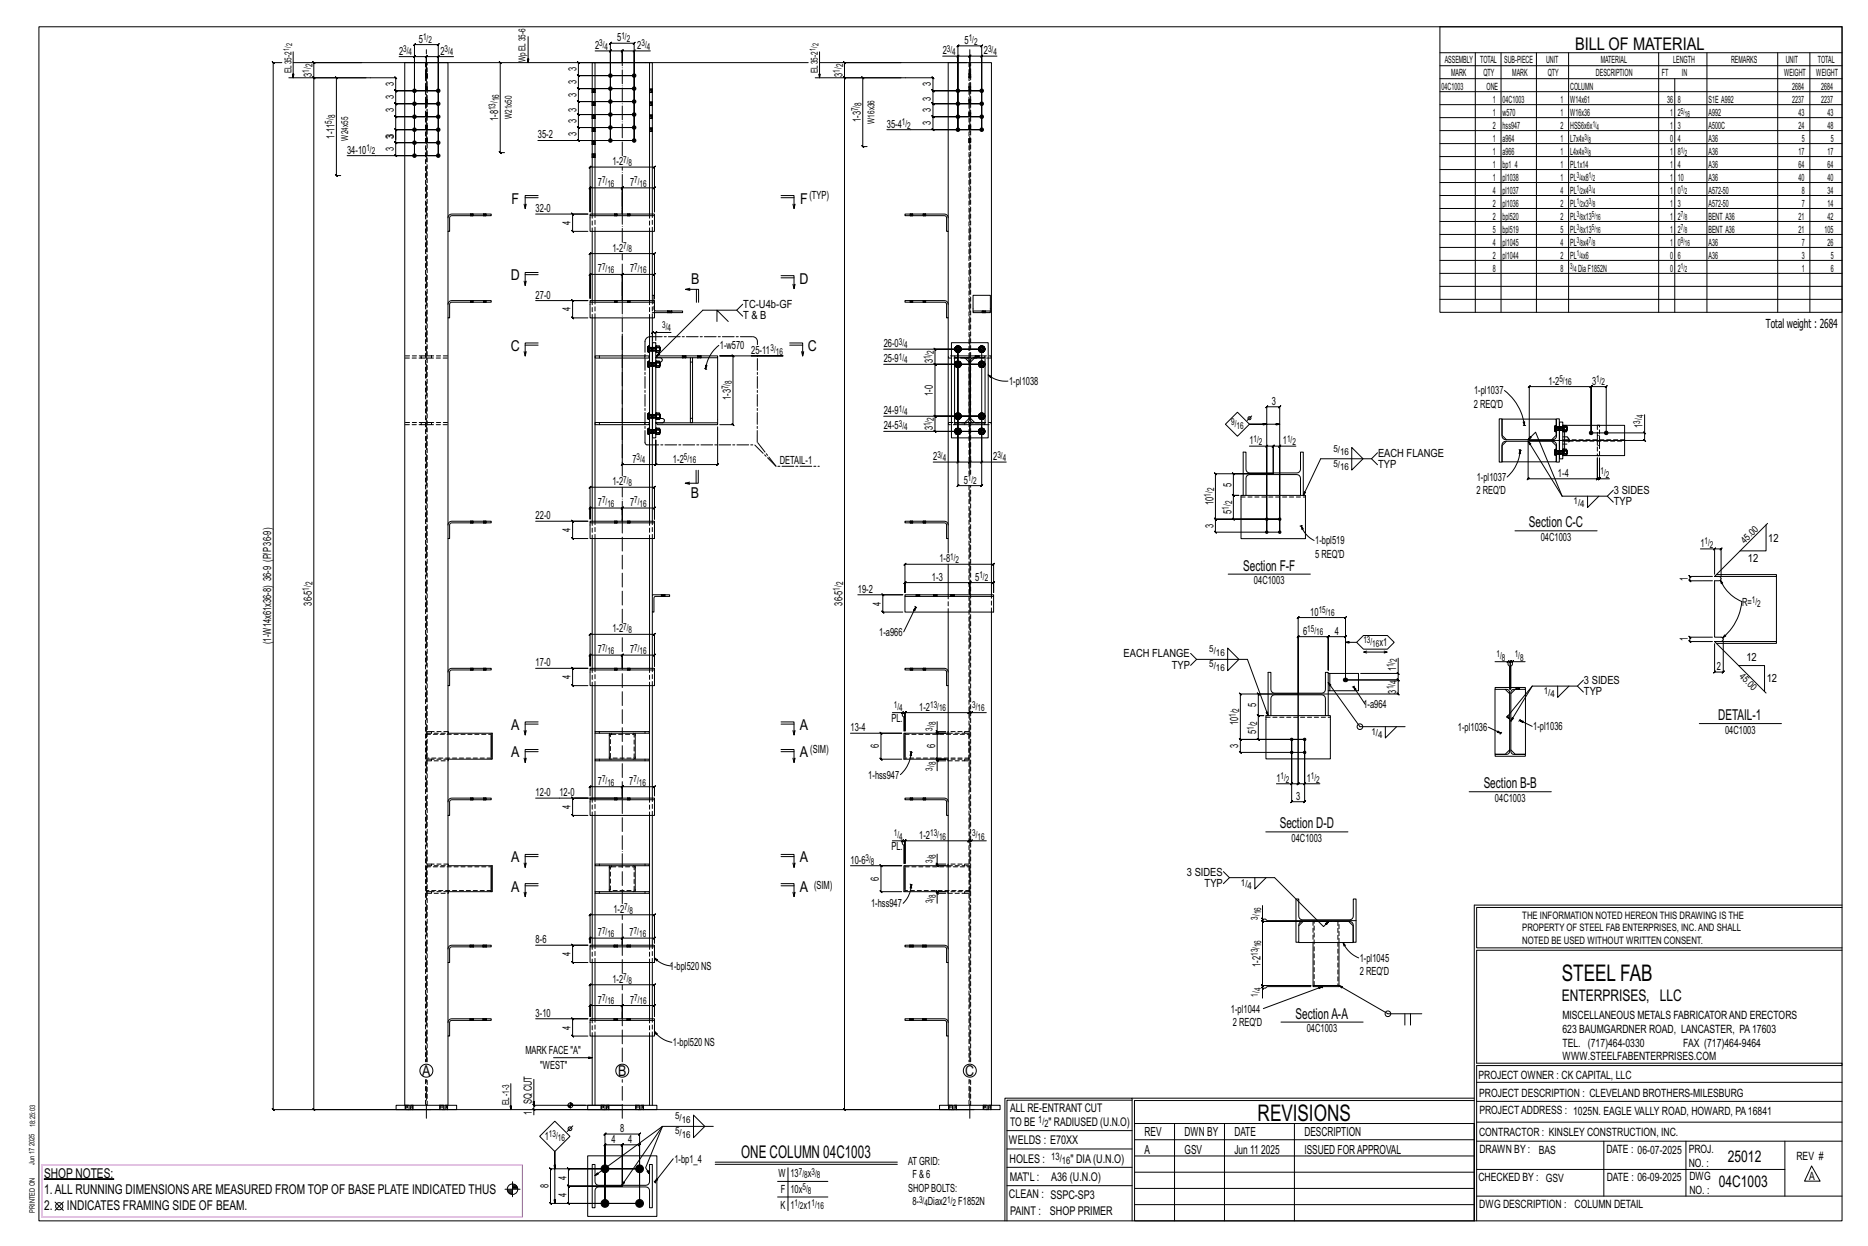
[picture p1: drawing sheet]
<svg xmlns="http://www.w3.org/2000/svg" width="914mm" height="610mm" viewBox="0 0 914 610" stroke-linecap="round" stroke-linejoin="round" font-family="sans-serif">
<defs><g id="words">
<g font-size="11.2">
<text x="764" y="480">STEEL FAB</text>
<text x="616" y="548">REVISIONS</text>
</g>
<g font-size="8.6">
<text x="771" y="24">BILL OF MATERIAL</text>
<text x="363" y="567">ONE COLUMN 04C1003</text>
</g>
<g font-size="7.9">
<text x="765" y="490">ENTERPRISES, LLC</text>
<text x="846" y="569">25012</text>
<text x="841" y="581">04C1003</text>
</g>
<g font-size="7.3">
<text x="250" y="100">F</text>
<text x="392" y="100">F</text>
<text x="250" y="137">D</text>
<text x="338" y="139">B</text>
<text x="391" y="139">D</text>
<text x="250" y="172">C</text>
<text x="396" y="172">C</text>
<text x="338" y="244">B</text>
<text x="748" y="258">Section C-C</text>
<text x="609" y="279">Section F-F</text>
<text x="841" y="352">DETAIL-1</text>
<text x="250" y="357">A</text>
<text x="391" y="357">A</text>
<text x="250" y="371">A</text>
<text x="391" y="371">A</text>
<text x="726" y="386">Section B-B</text>
<text x="626" y="405">Section D-D</text>
<text x="250" y="422">A</text>
<text x="391" y="422">A</text>
<text x="250" y="436">A</text>
<text x="391" y="436">A</text>
<text x="634" y="498">SectionA-A</text>
<text x="207" y="526">A</text>
<text x="303" y="526">B</text>
<text x="473" y="526">C</text>
</g>
<g font-size="6.6">
<text x="22" y="576">SHOP NOTES:</text>
<text x="22" y="584">1.ALL RUNNING DIMENSIONSARE MEASURED FROM TOP OF BASE PLATE INDICATED THUS</text>
<text x="22" y="592">2.</text>
<text x="33" y="592">INDICATES FRAMING SIDE OF BEAM.</text>
</g>
<g font-size="6.1">
<text x="864" y="161">Total weight : 2684</text>
<text x="560" y="556">REV</text>
<text x="580" y="556">DWN BY</text>
<text x="604" y="556">DATE</text>
<text x="639" y="556">DESCRIPTION</text>
<text x="560" y="564">A</text>
<text x="580" y="564">GSV</text>
<text x="604" y="564">Jun 11</text>
<text x="617" y="564">2025</text>
<text x="639" y="564">ISSUED FORAPPROVAL</text>
</g>
<g font-size="5.9">
<text x="494" y="560">WELDS : E70XX</text>
<text x="494" y="569">HOLES :</text>
<text x="524" y="569">&quot; DIA(U.N.O)</text>
<text x="494" y="578">MAT'L :</text>
<text x="515" y="578">A36 (U.N.O)</text>
<text x="494" y="586">CLEAN : SSPC-SP3</text>
<text x="495" y="595">PAINT :</text>
<text x="514" y="595">SHOP PRIMER</text>
</g>
<g font-size="5.8">
<text x="494" y="544">ALL RE-ENTRANT CUT</text>
<text x="494" y="551">TO BE</text>
<text x="513" y="551">&quot; RADIUSED (U.N.O)</text>
</g>
<g font-size="5.6">
<text x="765" y="499">MISCELLANEOUS METALS FABRICATORAND ERECTORS</text>
<text x="765" y="505">623 BAUMGARDNER ROAD, LANCASTER, PA17603</text>
<text x="765" y="512">TEL. (717)464-0330</text>
<text x="824" y="512">FAX (717)464-9464</text>
<text x="765" y="519">WWW.STEELFABENTERPRISES.COM</text>
<text x="724" y="528">PROJECT OWNER : CK CAPITAL, LLC</text>
<text x="724" y="537">PROJECT DESCRIPTION : CLEVELAND BROTHERS-MILESBURG</text>
<text x="724" y="545">PROJECTADDRESS : 1025N. EAGLE VALLY ROAD, HOWARD, PA16841</text>
<text x="724" y="556">CONTRACTOR : KINSLEY CONSTRUCTION, INC.</text>
<text x="724" y="564">DRAWN BY :</text>
<text x="753" y="564">BAS</text>
<text x="786" y="564">DATE : 06-07-2025</text>
<text x="827" y="564">PROJ.</text>
<text x="879" y="568">REV #</text>
<text x="827" y="571">NO. :</text>
<text x="724" y="578">CHECKED BY : GSV</text>
<text x="787" y="578">DATE : 06-09-2025</text>
<text x="827" y="578">DWG</text>
<text x="886" y="578">A</text>
<text x="827" y="584">NO. :</text>
<text x="724" y="591">DWG DESCRIPTION : COLUMN DETAIL</text>
</g>
<g font-size="5.5">
<text x="205" y="21">5</text>
<text x="291" y="24">2</text>
<text x="302" y="20">5</text>
<text x="312" y="24">2</text>
<text x="472" y="21">5</text>
<text x="195" y="27">2</text>
<text x="216" y="27">2</text>
<text x="461" y="26">2</text>
<text x="482" y="26">2</text>
<text x="282" y="35" transform="rotate(-90 282 35)">3</text>
<text x="153" y="38" transform="rotate(-90 153 38)">3</text>
<text x="282" y="41" transform="rotate(-90 282 41)">3</text>
<text x="412" y="38" transform="rotate(-90 412 38)">3</text>
<text x="193" y="42" transform="rotate(-90 193 42)">3</text>
<text x="282" y="48" transform="rotate(-90 282 48)">3</text>
<text x="456" y="42" transform="rotate(-90 456 42)">3</text>
<text x="193" y="49" transform="rotate(-90 193 49)">3</text>
<text x="456" y="49" transform="rotate(-90 456 49)">3</text>
<text x="193" y="55" transform="rotate(-90 193 55)">3</text>
<text x="244" y="59" transform="rotate(-90 244 59)">1-8</text>
<text x="282" y="55" transform="rotate(-90 282 55)">3</text>
<text x="421" y="60" transform="rotate(-90 421 60)">1-3</text>
<text x="456" y="55" transform="rotate(-90 456 55)">3</text>
<text x="282" y="60" transform="rotate(-90 282 60)">3</text>
<text x="434" y="62">35-4</text>
<text x="456" y="61" transform="rotate(-90 456 61)">3</text>
<text x="164" y="68" transform="rotate(-90 164 68)">1-11</text>
<text x="193" y="68" transform="rotate(-90 193 68)">3</text>
<text x="263" y="68">35-2</text>
<text x="282" y="67" transform="rotate(-90 282 67)">3</text>
<text x="170" y="75">34-10</text>
<text x="193" y="74" transform="rotate(-90 193 74)">3</text>
<text x="300" y="81">1-2</text>
<text x="293" y="91">7</text>
<text x="308" y="91">7</text>
<text x="396" y="97">(TYP)</text>
<text x="262" y="104">32-0</text>
<text x="279" y="110" transform="rotate(-90 279 110)">4</text>
<text x="300" y="123">1-2</text>
<text x="293" y="133">7</text>
<text x="308" y="133">7</text>
<text x="262" y="146">27-0</text>
<text x="279" y="152" transform="rotate(-90 279 152)">4</text>
<text x="364" y="151">TC-U4b-GF</text>
<text x="364" y="156">T &amp; B</text>
<text x="352" y="171">1-w570</text>
<text x="368" y="173">25-11</text>
<text x="433" y="170">26-0</text>
<text x="433" y="177">25-9</text>
<text x="457" y="178" transform="rotate(-90 457 178)">3</text>
<text x="494" y="188">1-pl1038</text>
<text x="758" y="188">1-2</text>
<text x="779" y="188">3</text>
<text x="358" y="196" transform="rotate(-90 358 196)">1-3</text>
<text x="457" y="194" transform="rotate(-90 457 194)">1-0</text>
<text x="722" y="193">1-pl1037</text>
<text x="433" y="203">24-9</text>
<text x="623" y="198">3</text>
<text x="721" y="199">2 REQ'D</text>
<text x="804" y="209" transform="rotate(-90 804 209)">1</text>
<text x="433" y="210">24-5</text>
<text x="457" y="211" transform="rotate(-90 457 211)">3</text>
<text x="612" y="217">1</text>
<text x="628" y="217">1</text>
<text x="310" y="226">7</text>
<text x="329" y="226">1-2</text>
<text x="382" y="227">DETAIL-1</text>
<text x="457" y="225">2</text>
<text x="486" y="225">2</text>
<text x="675" y="223">EACH FLANGE</text>
<text x="675" y="229">TYP</text>
<text x="763" y="233">1-4</text>
<text x="300" y="237">1-2</text>
<text x="472" y="237">5</text>
<text x="603" y="238" transform="rotate(-90 603 238)">5</text>
<text x="723" y="235">1-pl1037</text>
<text x="723" y="242">2 REQ'D</text>
<text x="790" y="242">3 SIDES</text>
<text x="293" y="248">7</text>
<text x="308" y="248">7</text>
<text x="594" y="247" transform="rotate(-90 594 247)">10</text>
<text x="603" y="251" transform="rotate(-90 603 251)">5</text>
<text x="790" y="247">TYP</text>
<text x="262" y="254">22-0</text>
<text x="279" y="260" transform="rotate(-90 279 260)">4</text>
<text x="594" y="258" transform="rotate(-90 594 258)">3</text>
<text x="644" y="266">1-bpl519</text>
<text x="754" y="265">04C1003</text>
<text x="832" y="268">1</text>
<text x="866" y="265">12</text>
<text x="460" y="275">1-8</text>
<text x="644" y="273">5 REQ'D</text>
<text x="856" y="275">12</text>
<text x="456" y="284">1-3</text>
<text x="477" y="284">5</text>
<text x="614" y="286">04C1003</text>
<text x="826" y="284" transform="rotate(-90 826 284)">1</text>
<text x="420" y="290">19-2</text>
<text x="153" y="296" transform="rotate(-90 153 296)">36-5</text>
<text x="412" y="296" transform="rotate(-90 412 296)">36-5</text>
<text x="431" y="296" transform="rotate(-90 431 296)">4</text>
<text x="853" y="296">R=</text>
<text x="641" y="301">10</text>
<text x="300" y="309">1-2</text>
<text x="430" y="311">1-a966</text>
<text x="638" y="310">6</text>
<text x="653" y="310">4</text>
<text x="133" y="315" transform="rotate(-90 133 315)">(1-W14x61x36-8) 36-9 (P/P36-9)</text>
<text x="675" y="316">x1</text>
<text x="826" y="314" transform="rotate(-90 826 314)">1</text>
<text x="293" y="320">7</text>
<text x="308" y="320">7</text>
<text x="550" y="322">EACH FLANGE</text>
<text x="855" y="324">12</text>
<text x="262" y="326">17-0</text>
<text x="574" y="327">TYP</text>
<text x="683" y="328" transform="rotate(-90 683 328)">1</text>
<text x="840" y="328">2</text>
<text x="279" y="332" transform="rotate(-90 279 332)">4</text>
<text x="775" y="335">3 SIDES</text>
<text x="865" y="334">12</text>
<text x="683" y="339" transform="rotate(-90 683 339)">3</text>
<text x="775" y="340">TYP</text>
<text x="450" y="348">1-2</text>
<text x="615" y="346" transform="rotate(-90 615 346)">5</text>
<text x="667" y="346">1-a964</text>
<text x="436" y="353">PL.</text>
<text x="416" y="358">13-4</text>
<text x="606" y="355" transform="rotate(-90 606 355)">10</text>
<text x="615" y="359" transform="rotate(-90 615 359)">5</text>
<text x="714" y="358">1-pl1036</text>
<text x="751" y="357">1-pl1036</text>
<text x="844" y="359">04C1003</text>
<text x="606" y="366" transform="rotate(-90 606 366)">3</text>
<text x="397" y="368">(SIM)</text>
<text x="430" y="366" transform="rotate(-90 430 366)">6</text>
<text x="458" y="366" transform="rotate(-90 458 366)">6</text>
<text x="293" y="384">7</text>
<text x="308" y="384">7</text>
<text x="425" y="381">1-hss947</text>
<text x="625" y="382">1</text>
<text x="640" y="382">1</text>
<text x="262" y="389">12-0</text>
<text x="274" y="389">12-0</text>
<text x="279" y="396" transform="rotate(-90 279 396)">4</text>
<text x="634" y="391">3</text>
<text x="732" y="392">04C1003</text>
<text x="450" y="410">1-2</text>
<text x="632" y="412">04C1003</text>
<text x="436" y="416">PL.</text>
<text x="416" y="423">10-6</text>
<text x="430" y="431" transform="rotate(-90 430 431)">6</text>
<text x="581" y="428">3 SIDES</text>
<text x="398" y="435">(SIM)</text>
<text x="590" y="434">TYP</text>
<text x="426" y="444">1-hss947</text>
<text x="300" y="447">1-2</text>
<text x="262" y="461">8-6</text>
<text x="293" y="458">7</text>
<text x="308" y="458">7</text>
<text x="279" y="468" transform="rotate(-90 279 468)">4</text>
<text x="617" y="473" transform="rotate(-90 617 473)">1-2</text>
<text x="666" y="471">1-pl1045</text>
<text x="328" y="475">1-bpl520 NS</text>
<text x="666" y="477">2 REQ'D</text>
<text x="300" y="481">1-2</text>
<text x="293" y="491">7</text>
<text x="308" y="491">7</text>
<text x="262" y="497">3-10</text>
<text x="603" y="495">1-pl1044</text>
<text x="279" y="504" transform="rotate(-90 279 504)">4</text>
<text x="603" y="502">2 REQ'D</text>
<text x="640" y="505">04C1003</text>
<text x="257" y="515">MARK FACE &quot;A&quot;</text>
<text x="329" y="512">1-bpl520 NS</text>
<text x="264" y="523">&quot;WEST&quot;</text>
<text x="260" y="545" transform="rotate(-90 260 545)">1</text>
<text x="260" y="540" transform="rotate(-90 260 540)">SQ CUT</text>
<text x="267" y="558">1</text>
<text x="304" y="554">8</text>
<text x="299" y="559">4</text>
<text x="307" y="559">4</text>
<text x="330" y="569">1-bp1_4</text>
<text x="445" y="570">AT GRID:</text>
<text x="268" y="581" transform="rotate(-90 268 581)">8</text>
<text x="277" y="577" transform="rotate(-90 277 577)">4</text>
<text x="381" y="576">W</text>
<text x="387" y="576">13</text>
<text x="395" y="576">x</text>
<text x="447" y="576">F &amp; 6</text>
<text x="277" y="586" transform="rotate(-90 277 586)">4</text>
<text x="382" y="584">F</text>
<text x="387" y="584">10x</text>
<text x="445" y="583">SHOPBOLTS:</text>
<text x="382" y="591">K</text>
<text x="387" y="591">1</text>
<text x="393" y="591">x1</text>
<text x="447" y="590">8-</text>
<text x="454" y="590">Diax2</text>
<text x="469" y="590">F1852N</text>
</g>
<g font-size="5">
<text x="745" y="450">THE INFORMATION NOTED HEREON THIS DRAWING IS THE</text>
<text x="745" y="456">PROPERTY OF STEEL FAB ENTERPRISES, INC.AND SHALL</text>
<text x="745" y="462">NOTED BE USED WITHOUT WRITTEN CONSENT.</text>
<text x="508" y="550">1/</text>
<text x="511" y="551">2</text>
<text x="515" y="568">13/</text>
<text x="520" y="570">16</text>
</g>
<g font-size="4.9">
<text x="707" y="31">ASSEMBLY</text>
<text x="725" y="31">TOTAL</text>
<text x="736" y="31">SUB-PIECE</text>
<text x="757" y="31">UNIT</text>
<text x="784" y="31">MATERIAL</text>
<text x="819" y="31">LENGTH</text>
<text x="847" y="31">REMARKS</text>
<text x="874" y="31">UNIT</text>
<text x="890" y="31">TOTAL</text>
<text x="710" y="37">MARK</text>
<text x="726" y="37">QTY</text>
<text x="740" y="37">MARK</text>
<text x="758" y="37">QTY</text>
<text x="781" y="37">DESCRIPTION</text>
<text x="814" y="37">FT</text>
<text x="823" y="37">IN</text>
<text x="873" y="37">WEIGHT</text>
<text x="889" y="37">WEIGHT</text>
<text x="706" y="44">04C1003</text>
<text x="728" y="44">ONE</text>
<text x="769" y="44">COLUMN</text>
<text x="877" y="44">2684</text>
<text x="891" y="44">2684</text>
<text x="731" y="50">1</text>
<text x="736" y="50">04C1003</text>
<text x="764" y="50">1</text>
<text x="769" y="50">W14x61</text>
<text x="816" y="50">36</text>
<text x="821" y="50">8</text>
<text x="836" y="50">S1E A992</text>
<text x="877" y="50">2237</text>
<text x="891" y="50">2237</text>
<text x="731" y="57">1</text>
<text x="736" y="57">w570</text>
<text x="764" y="57">1</text>
<text x="769" y="57">W16x36</text>
<text x="818" y="57">1</text>
<text x="821" y="57">2</text>
<text x="836" y="57">A992</text>
<text x="880" y="57">43</text>
<text x="895" y="57">43</text>
<text x="731" y="63">2</text>
<text x="736" y="63">hss947</text>
<text x="764" y="63">2</text>
<text x="769" y="63">HSS6x6x</text>
<text x="818" y="63">1</text>
<text x="821" y="63">3</text>
<text x="836" y="63">A500C</text>
<text x="880" y="63">24</text>
<text x="895" y="63">48</text>
<text x="731" y="69">1</text>
<text x="736" y="69">a964</text>
<text x="764" y="69">1</text>
<text x="769" y="69">L7x4x</text>
<text x="818" y="69">0</text>
<text x="821" y="69">4</text>
<text x="836" y="69">A36</text>
<text x="882" y="69">5</text>
<text x="896" y="69">5</text>
<text x="731" y="76">1</text>
<text x="736" y="76">a966</text>
<text x="764" y="76">1</text>
<text x="769" y="76">L4x4x</text>
<text x="818" y="76">1</text>
<text x="821" y="76">8</text>
<text x="836" y="76">A36</text>
<text x="880" y="76">17</text>
<text x="895" y="76">17</text>
<text x="731" y="82">1</text>
<text x="736" y="82">bp1_4</text>
<text x="764" y="82">1</text>
<text x="769" y="82">PL1x14</text>
<text x="818" y="82">1</text>
<text x="821" y="82">4</text>
<text x="836" y="82">A36</text>
<text x="880" y="82">64</text>
<text x="895" y="82">64</text>
<text x="731" y="88">1</text>
<text x="736" y="88">pl1038</text>
<text x="764" y="88">1</text>
<text x="769" y="88">PL x8</text>
<text x="818" y="88">1</text>
<text x="821" y="88">10</text>
<text x="836" y="88">A36</text>
<text x="880" y="88">40</text>
<text x="895" y="88">40</text>
<text x="731" y="95">4</text>
<text x="736" y="95">pl1037</text>
<text x="764" y="95">4</text>
<text x="769" y="95">PL x4</text>
<text x="818" y="95">1</text>
<text x="821" y="95">0</text>
<text x="836" y="95">A572-50</text>
<text x="882" y="95">8</text>
<text x="895" y="95">34</text>
<text x="731" y="101">2</text>
<text x="736" y="101">pl1036</text>
<text x="764" y="101">2</text>
<text x="769" y="101">PL x3</text>
<text x="818" y="101">1</text>
<text x="821" y="101">3</text>
<text x="836" y="101">A572-50</text>
<text x="882" y="101">7</text>
<text x="895" y="101">14</text>
<text x="731" y="107">2</text>
<text x="736" y="107">bpl520</text>
<text x="764" y="107">2</text>
<text x="769" y="107">PL x13</text>
<text x="818" y="107">1</text>
<text x="821" y="107">2</text>
<text x="836" y="107">BENT A36</text>
<text x="880" y="107">21</text>
<text x="895" y="107">42</text>
<text x="731" y="114">5</text>
<text x="736" y="114">bpl519</text>
<text x="764" y="114">5</text>
<text x="769" y="114">PL x13</text>
<text x="818" y="114">1</text>
<text x="821" y="114">2</text>
<text x="836" y="114">BENT A36</text>
<text x="880" y="114">21</text>
<text x="893" y="114">105</text>
<text x="731" y="120">4</text>
<text x="736" y="120">pl1045</text>
<text x="764" y="120">4</text>
<text x="769" y="120">PL x4</text>
<text x="818" y="120">1</text>
<text x="821" y="120">0</text>
<text x="836" y="120">A36</text>
<text x="882" y="120">7</text>
<text x="895" y="120">26</text>
<text x="731" y="127">2</text>
<text x="736" y="127">pl1044</text>
<text x="764" y="127">2</text>
<text x="769" y="127">PL x6</text>
<text x="818" y="127">0</text>
<text x="821" y="127">6</text>
<text x="836" y="127">A36</text>
<text x="882" y="127">3</text>
<text x="896" y="127">5</text>
<text x="731" y="133">8</text>
<text x="764" y="133">8</text>
<text x="772" y="133">DiaF1852N</text>
<text x="818" y="133">0</text>
<text x="821" y="133">2</text>
<text x="882" y="133">1</text>
<text x="896" y="133">6</text>
</g>
<g font-size="4.7">
<text x="207" y="20">1/</text>
<text x="210" y="21">2</text>
<text x="293" y="23">3/</text>
<text x="304" y="19">1/</text>
<text x="307" y="21">2</text>
<text x="314" y="23">3/</text>
<text x="474" y="20">1/</text>
<text x="477" y="22">2</text>
<text x="197" y="25">3/</text>
<text x="200" y="27">4</text>
<text x="218" y="25">3/</text>
<text x="220" y="27">4</text>
<text x="296" y="24">4</text>
<text x="317" y="24">4</text>
<text x="463" y="25">3/</text>
<text x="466" y="27">4</text>
<text x="484" y="25">3/</text>
<text x="486" y="27">4</text>
<text x="143" y="36" transform="rotate(-90 143 36)">EL35-2</text>
<text x="151" y="36" transform="rotate(-90 151 36)">1/</text>
<text x="153" y="33" transform="rotate(-90 153 33)">2</text>
<text x="257" y="31" transform="rotate(-90 257 31)">Wp EL35-6</text>
<text x="400" y="36" transform="rotate(-90 400 36)">EL35-2</text>
<text x="411" y="36" transform="rotate(-90 411 36)">1/</text>
<text x="413" y="33" transform="rotate(-90 413 33)">2</text>
<text x="243" y="54" transform="rotate(-90 243 54)">13/</text>
<text x="244" y="50" transform="rotate(-90 244 50)">16</text>
<text x="422" y="52" transform="rotate(-90 422 52)">8</text>
<text x="164" y="58" transform="rotate(-90 164 58)">8</text>
<text x="251" y="58" transform="rotate(-90 251 58)">W21x50</text>
<text x="420" y="54" transform="rotate(-90 420 54)">7/</text>
<text x="162" y="60" transform="rotate(-90 162 60)">5/</text>
<text x="428" y="61" transform="rotate(-90 428 61)">W16x36</text>
<text x="442" y="61">1/</text>
<text x="444" y="63">2</text>
<text x="170" y="69" transform="rotate(-90 170 69)">W24x55</text>
<text x="179" y="74">1/</text>
<text x="182" y="76">2</text>
<text x="305" y="80">7/</text>
<text x="308" y="81">8</text>
<text x="295" y="90">7/</text>
<text x="310" y="90">7/</text>
<text x="297" y="91">16</text>
<text x="313" y="91">16</text>
<text x="305" y="122">7/</text>
<text x="308" y="123">8</text>
<text x="295" y="132">7/</text>
<text x="297" y="134">16</text>
<text x="310" y="132">7/</text>
<text x="313" y="134">16</text>
<text x="324" y="160">3/</text>
<text x="327" y="162">4</text>
<text x="377" y="172">3/</text>
<text x="380" y="174">16</text>
<text x="440" y="169">3/</text>
<text x="443" y="170">4</text>
<text x="457" y="173" transform="rotate(-90 457 173)">2</text>
<text x="440" y="176">1/</text>
<text x="443" y="178">4</text>
<text x="455" y="176" transform="rotate(-90 455 176)">1/</text>
<text x="357" y="190" transform="rotate(-90 357 190)">7/</text>
<text x="358" y="188" transform="rotate(-90 358 188)">8</text>
<text x="763" y="187">5/</text>
<text x="766" y="189">16</text>
<text x="781" y="187">1/</text>
<text x="784" y="189">2</text>
<text x="440" y="201">1/</text>
<text x="443" y="203">4</text>
<text x="440" y="209">3/</text>
<text x="455" y="209" transform="rotate(-90 455 209)">1/</text>
<text x="457" y="206" transform="rotate(-90 457 206)">2</text>
<text x="603" y="208">9/</text>
<text x="605" y="210">16</text>
<text x="803" y="207" transform="rotate(-90 803 207)">3/</text>
<text x="804" y="205" transform="rotate(-90 804 205)">4</text>
<text x="443" y="210">4</text>
<text x="614" y="216">1/</text>
<text x="616" y="218">2</text>
<text x="630" y="216">1/</text>
<text x="633" y="218">2</text>
<text x="653" y="221">5/</text>
<text x="312" y="225">3/</text>
<text x="314" y="227">4</text>
<text x="335" y="225">5/</text>
<text x="337" y="227">16</text>
<text x="459" y="224">3/</text>
<text x="461" y="225">4</text>
<text x="488" y="224">3/</text>
<text x="491" y="225">4</text>
<text x="656" y="223">16</text>
<text x="653" y="228">5/</text>
<text x="656" y="230">16</text>
<text x="784" y="232">1/</text>
<text x="786" y="234">2</text>
<text x="305" y="236">7/</text>
<text x="308" y="238">8</text>
<text x="474" y="235">1/</text>
<text x="476" y="237">2</text>
<text x="593" y="243" transform="rotate(-90 593 243)">1/</text>
<text x="594" y="240" transform="rotate(-90 594 240)">2</text>
<text x="295" y="246">7/</text>
<text x="297" y="248">16</text>
<text x="310" y="246">7/</text>
<text x="313" y="248">16</text>
<text x="602" y="249" transform="rotate(-90 602 249)">1/</text>
<text x="603" y="247" transform="rotate(-90 603 247)">2</text>
<text x="770" y="247">1/</text>
<text x="774" y="248">4</text>
<text x="834" y="266">1/</text>
<text x="837" y="268">2</text>
<text x="854" y="266" transform="rotate(-45 854 266)">45.0</text>
<text x="465" y="274">1/</text>
<text x="468" y="275">2</text>
<text x="153" y="286" transform="rotate(-90 153 286)">2</text>
<text x="413" y="286" transform="rotate(-90 413 286)">2</text>
<text x="479" y="283">1/</text>
<text x="482" y="284">2</text>
<text x="151" y="289" transform="rotate(-90 151 289)">1/</text>
<text x="411" y="289" transform="rotate(-90 411 289)">1/</text>
<text x="646" y="300">15/</text>
<text x="858" y="295">1/</text>
<text x="860" y="297">2</text>
<text x="650" y="302">16</text>
<text x="305" y="308">7/</text>
<text x="308" y="310">8</text>
<text x="640" y="309">15/</text>
<text x="644" y="311">16</text>
<text x="667" y="315">13/</text>
<text x="672" y="316">16</text>
<text x="295" y="318">7/</text>
<text x="297" y="320">16</text>
<text x="310" y="318">7/</text>
<text x="313" y="320">16</text>
<text x="592" y="319">5/</text>
<text x="595" y="321">16</text>
<text x="684" y="324" transform="rotate(-90 684 324)">2</text>
<text x="733" y="321">1/</text>
<text x="735" y="323">8</text>
<text x="741" y="321">1/</text>
<text x="744" y="323">8</text>
<text x="592" y="326">5/</text>
<text x="595" y="328">16</text>
<text x="682" y="326" transform="rotate(-90 682 326)">1/</text>
<text x="684" y="335" transform="rotate(-90 684 335)">4</text>
<text x="851" y="331" transform="rotate(45 851 331)">45.0</text>
<text x="682" y="337" transform="rotate(-90 682 337)">1/</text>
<text x="756" y="340">1/</text>
<text x="759" y="341">4</text>
<text x="438" y="346">1/</text>
<text x="455" y="346">13/</text>
<text x="476" y="346">3/</text>
<text x="440" y="348">4</text>
<text x="460" y="348">16</text>
<text x="479" y="348">16</text>
<text x="605" y="351" transform="rotate(-90 605 351)">1/</text>
<text x="607" y="348" transform="rotate(-90 607 348)">2</text>
<text x="457" y="357" transform="rotate(-90 457 357)">3/</text>
<text x="458" y="355" transform="rotate(-90 458 355)">8</text>
<text x="614" y="357" transform="rotate(-90 614 357)">1/</text>
<text x="615" y="354" transform="rotate(-90 615 354)">2</text>
<text x="671" y="359">1/</text>
<text x="675" y="361">4</text>
<text x="457" y="377" transform="rotate(-90 457 377)">3/</text>
<text x="458" y="374" transform="rotate(-90 458 374)">8</text>
<text x="295" y="383">7/</text>
<text x="310" y="383">7/</text>
<text x="627" y="381">1/</text>
<text x="629" y="383">2</text>
<text x="642" y="381">1/</text>
<text x="644" y="383">2</text>
<text x="297" y="384">16</text>
<text x="313" y="384">16</text>
<text x="438" y="409">1/</text>
<text x="440" y="411">4</text>
<text x="455" y="409">13/</text>
<text x="460" y="411">16</text>
<text x="476" y="409">3/</text>
<text x="479" y="411">16</text>
<text x="458" y="420" transform="rotate(-90 458 420)">8</text>
<text x="424" y="421">3/</text>
<text x="426" y="423">8</text>
<text x="457" y="422" transform="rotate(-90 457 422)">3/</text>
<text x="607" y="433">1/</text>
<text x="611" y="435">4</text>
<text x="457" y="442" transform="rotate(-90 457 442)">3/</text>
<text x="458" y="439" transform="rotate(-90 458 439)">8</text>
<text x="306" y="445">7/</text>
<text x="308" y="447">8</text>
<text x="616" y="450" transform="rotate(-90 616 450)">3/</text>
<text x="617" y="447" transform="rotate(-90 617 447)">16</text>
<text x="295" y="457">7/</text>
<text x="297" y="458">16</text>
<text x="310" y="457">7/</text>
<text x="313" y="458">16</text>
<text x="616" y="468" transform="rotate(-90 616 468)">13/</text>
<text x="617" y="463" transform="rotate(-90 617 463)">16</text>
<text x="305" y="480">7/</text>
<text x="308" y="481">8</text>
<text x="617" y="485" transform="rotate(-90 617 485)">4</text>
<text x="295" y="490">7/</text>
<text x="297" y="491">16</text>
<text x="310" y="490">7/</text>
<text x="313" y="491">16</text>
<text x="616" y="488" transform="rotate(-90 616 488)">1/</text>
<text x="249" y="541" transform="rotate(-90 249 541)">EL-1-3</text>
<text x="330" y="548">5/</text>
<text x="334" y="549">16</text>
<text x="269" y="556">13/</text>
<text x="330" y="555">5/</text>
<text x="334" y="557">16</text>
<text x="273" y="558">16</text>
<text x="391" y="575">7/</text>
<text x="397" y="575">3/</text>
<text x="394" y="576">8</text>
<text x="400" y="576">8</text>
<text x="393" y="582">5/</text>
<text x="395" y="584">8</text>
<text x="389" y="590">1/</text>
<text x="392" y="592">2</text>
<text x="397" y="590">1/</text>
<text x="400" y="592">16</text>
<text x="450" y="588">3/</text>
<text x="452" y="590">4</text>
<text x="464" y="588">1/</text>
<text x="466" y="590">2</text>
</g>
<g font-size="4.2">
<text x="823" y="56">5/</text>
<text x="825" y="57">16</text>
<text x="780" y="62">1/</text>
<text x="781" y="63">4</text>
<text x="776" y="68">3/</text>
<text x="778" y="70">8</text>
<text x="776" y="75">3/</text>
<text x="778" y="76">8</text>
<text x="823" y="75">1/</text>
<text x="825" y="76">2</text>
<text x="772" y="87">3/</text>
<text x="774" y="89">4</text>
<text x="778" y="87">1/</text>
<text x="780" y="89">2</text>
<text x="772" y="94">1/</text>
<text x="774" y="95">2</text>
<text x="778" y="94">3/</text>
<text x="780" y="95">4</text>
<text x="823" y="94">1/</text>
<text x="825" y="95">2</text>
<text x="772" y="100">1/</text>
<text x="774" y="101">2</text>
<text x="778" y="100">3/</text>
<text x="780" y="101">8</text>
<text x="772" y="106">3/</text>
<text x="774" y="108">8</text>
<text x="779" y="106">5/</text>
<text x="781" y="108">16</text>
<text x="823" y="106">7/</text>
<text x="825" y="108">8</text>
<text x="772" y="113">3/</text>
<text x="779" y="113">5/</text>
<text x="823" y="113">7/</text>
<text x="772" y="119">3/</text>
<text x="774" y="114">8</text>
<text x="778" y="119">7/</text>
<text x="781" y="114">16</text>
<text x="823" y="119">9/</text>
<text x="825" y="114">8</text>
<text x="772" y="125">1/</text>
<text x="774" y="121">8</text>
<text x="780" y="121">8</text>
<text x="825" y="121">16</text>
<text x="769" y="132">3/</text>
<text x="774" y="127">4</text>
<text x="823" y="132">1/</text>
<text x="770" y="133">4</text>
<text x="825" y="133">2</text>
</g>
<g font-size="4">
<text x="143" y="23" transform="rotate(-90 143 23)">2</text>
<text x="401" y="23" transform="rotate(-90 401 23)">2</text>
<text x="142" y="25" transform="rotate(-90 142 25)">1/</text>
<text x="399" y="25" transform="rotate(-90 399 25)">1/</text>
</g>
<g font-size="3.7">
<text x="17" y="551" transform="rotate(-90 17 551)">18:25:03</text>
<text x="17" y="561" transform="rotate(-90 17 561)">2025</text>
<text x="17" y="570" transform="rotate(-90 17 570)">Jun 17</text>
<text x="17" y="593" transform="rotate(-90 17 593)">PRINTED ON</text>
</g>
</g></defs>
<g fill="#000" stroke="#000" stroke-width=".49">
<path d="M22 577h34z"/>
<circle cx="299" cy="37" r=".9"/>
<circle cx="310" cy="37" r=".9"/>
<circle cx="203" cy="44" r=".9"/>
<circle cx="203" cy="57" r=".9"/>
<circle cx="203" cy="51" r=".9"/>
<circle cx="215" cy="44" r=".9"/>
<circle cx="215" cy="57" r=".9"/>
<circle cx="215" cy="51" r=".9"/>
<circle cx="299" cy="50" r=".9"/>
<circle cx="299" cy="43" r=".9"/>
<circle cx="299" cy="56" r=".9"/>
<circle cx="310" cy="56" r=".9"/>
<circle cx="310" cy="43" r=".9"/>
<circle cx="310" cy="50" r=".9"/>
<circle cx="469" cy="57" r=".9"/>
<circle cx="469" cy="51" r=".9"/>
<circle cx="469" cy="44" r=".9"/>
<circle cx="481" cy="51" r=".9"/>
<circle cx="481" cy="44" r=".9"/>
<circle cx="481" cy="57" r=".9"/>
<circle cx="203" cy="76" r=".9"/>
<circle cx="203" cy="70" r=".9"/>
<circle cx="203" cy="63" r=".9"/>
<circle cx="215" cy="76" r=".9"/>
<circle cx="215" cy="70" r=".9"/>
<circle cx="215" cy="63" r=".9"/>
<circle cx="299" cy="69" r=".9"/>
<circle cx="299" cy="62" r=".9"/>
<circle cx="310" cy="69" r=".9"/>
<circle cx="310" cy="62" r=".9"/>
<circle cx="469" cy="63" r=".9"/>
<circle cx="481" cy="63" r=".9"/>
<circle cx="779" cy="212" r=".9"/>
<circle cx="786" cy="212" r=".9"/>
<circle cx="620" cy="254" r=".6"/>
<circle cx="626" cy="254" r=".6"/>
<circle cx="620" cy="260" r=".6"/>
<circle cx="626" cy="260" r=".6"/>
<circle cx="659" cy="333" r="1"/>
<circle cx="632" cy="362" r=".6"/>
<circle cx="632" cy="368" r=".6"/>
<circle cx="639" cy="368" r=".6"/>
<circle cx="639" cy="362" r=".6"/>
<circle cx="296" cy="572" r="1.9"/>
<circle cx="313" cy="572" r="1.9"/>
<circle cx="296" cy="589" r="1.9"/>
<circle cx="313" cy="589" r="1.9"/>
</g>
<g fill="none" stroke="#000" stroke-width=".49">
<path d="M19 13h883v584h-883zM259 18v13M705 13h197v140h-197zM138 31h-4l-1-1 1 1v512l-1-1 1 1h341M141 38h13M144 25v13M144 31h252M164 38l1 1zM165 38v48l-1-1 1 1h2M177 31h-23l-1-1 1 1v7h-1l1 1v-1h40h-1l1 1v-1v6h-1l1 1v-1h21h-21h-1l1 1v-1v7l-1-1 1 1h21h-21l-1-1 1 1v6h-1l1 1v-1h21h-21h-1l1 1v-1v6M179 38h-25h-1l1 1v-1v505l-1-1 1 1h57M195 28h8v48v-54h-1l1-1v1h12h-1l1-1v1v54v-48h7"/>
<path d="M202 28l1-1zM203 28h6h-1l1-1v1v10v-10h-1l1-1v1h6M208 38h.1M208 36h.1M209 38h.1M209 36h.1M215 27l-1 1zM244 30l1 1zM245 31v44l-1-1 1 1h2M291 25h8v44v-48l-1 1 1-1h11v1l1-1h-1v48v-44h8M299 25h-1l1-1zM299 25h6h-1l1-1v1v6"/>
<path d="M305 31h-22v-1l1 1h-1v6v-1l1 1h-1h27h-27v-1l1 1h-1v6l1 1-1-1h27h-27l1 1-1-1v7v-1l1 1h-1h27h-27v-1l1 1h-1v6l1 1-1-1h27h-27l1 1-1-1v6l1 1-1-1h27h-27l1 1-1-1v7v-1l1 1h-1h27h-47M310 25l1-1-1 1zM310 25h-5v-1l-1 1h1v6M316 31h3v74M318 31v74M399 38h14M401 25v13M401 31h72M422 38l1 1zM422 38v34v-1l1 1h-1h2M441 31h-28v-1l1 1h-1v7l1 1-1-1h44h-1l1 1v-1v6h-1l1 1v-1h24h-24h-1l1 1v-1v7l-1-1 1 1h24h-24l-1-1 1 1v6h-1l1 1v-1h24h-24h-1l1 1v-1v6h-1l1 1v-1h24h-47M441 38h-28l1 1-1-1v505v-1l1 1h-1h64"/>
<path d="M461 27h8v36v-41l-1 1 1-1h12l-1 1 1-1v41v-36h7M469 27l-1 1 1-1zM469 27h6l-1 1 1-1v11v-11l-1 1 1-1h6M474 38h.1M474 36h.1M475 38h.1M475 36h.1M481 27l-1 1zM705 26h197M705 32h197M705 39h197M722 26v127"/>
<path d="M735 26v127M752 26v127M768 26v127M812 26v127M820 39v114M836 26v127M870 26v127M886 26v127M208 44h.1M208 42h.1M208 51h.1M208 49h.1"/>
<path d="M208 57h.1M208 55h.1M209 44h.1M209 42h.1M209 51h.1M209 49h.1M209 57h.1M209 55h.1M290 58h.1M290 56h.1M290 52h.1M290 50h.1"/>
<path d="M290 45h.1M290 44h.1M291 58h.1M291 56h.1M291 52h.1M291 50h.1M291 45h.1M291 44h.1M318 58h.1M318 56h.1M318 52h.1M318 50h.1"/>
<path d="M318 45h.1M318 44h.1M319 58h.1M319 56h.1M319 52h.1M319 50h.1M319 45h.1M319 44h.1M474 44h.1M474 42h.1M474 51h.1M474 49h.1"/>
<path d="M474 57h.1M474 55h.1M475 44h.1M475 42h.1M475 51h.1M475 49h.1M475 57h.1M475 55h.1M705 45h197M705 51h197M705 58h197M193 63l1 1z"/>
<path d="M194 68v-5h21h-21h-1l1 1v-1v7l-1-1 1 1h21h-21l-1-1 1 1v6h-1l1 1v-1h21h-45M208 63h.1M208 62h.1M208 70h.1M208 68h.1M209 63h.1M209 62h.1M209 70h.1M209 68h.1M290 64h.1M290 63h.1M290 69h.1"/>
<path d="M290 71h.1M290 75h.1M290 77h.1M291 64h.1M291 63h.1M291 69h.1M291 71h.1M291 75h.1M291 77h.1M318 64h.1M318 63h.1M319 64h.1"/>
<path d="M319 63h.1M474 63h.1M474 62h.1M474 70h.1M474 68h.1M475 63h.1M475 62h.1M475 70h.1M475 68h.1M705 64h197M705 70h197M705 77h197"/>
<path d="M257 100v2M257 97h6M263 96h-6v6l1-2M288 82l1-1v1h31l1-1-1 1v22v-12l1-1-1 1h-15v-1l-1 1h1v13v-13v-1l-1 1h1h-16v-1l-1 1h1v12v-22zM382 96h7v6v-2M382 97h7M388 100l1 2M705 83h197M705 89h197M705 96h197M219 107v-76h-21v510M219 113v36"/>
<path d="M220 105h1h19v1h-19l-1 1v6h-1v-6zM230 105h.1M230 106h.1M232 105h.1M232 106h.1M237 105h.1M237 106h.1M238 105h.1M238 106h.1M262 105h26h-8v-1l1 1h-1v8l1 1-1-1h8M289 105h31v1h-31zM289 106v7h31v-7"/>
<path d="M290 105v-74h1v74M290 113v34M291 113v34M301 105h.1M301 106h.1M302 105h.1M302 106h.1M307 105h.1M307 106h.1M308 105h.1M308 106h.1M318 113v34"/>
<path d="M319 113v34M443 105h20l1 1v7h-1v-6v-1h-20zM446 105h.1M446 106h.1M447 105h.1M447 106h.1M452 105h.1M452 106h.1M453 105h.1M453 106h.1M464 107v-76h21v260M464 113v36"/>
<path d="M705 102h197M705 108h197M705 115h197M257 138v2M257 134h6M263 133h-6v7l1-2M289 124l-1 1 1-1h31v1l1-1h-1v22v-12h1l-1 1v-1h-15l-1 1 1-1v13v-13l-1 1 1-1h-16l-1 1 1-1v12zM382 135h7v6v-2M382 136h7M388 139l1 2M705 121h197M705 127h197"/>
<path d="M705 134h197M219 156v101M220 148l1-1h19v1h-19l-1 1v7h-1v-7zM230 147h.1M230 148h.1M232 147h.1M232 148h.1M237 147h.1M237 148h.1M238 147h.1M238 148h.1M262 147h26h-8l1 1-1-1v9v-1l1 1h-1h8"/>
<path d="M289 147h31v1h-31zM289 148v8h31v-8M290 156v99M291 156v99M301 147h.1M301 148h.1M302 147h.1M302 148h.1M307 147h.1M307 148h.1M308 147h.1M308 148h.1"/>
<path d="M318 156v99M319 144h1v3M319 156v99M320 152h14v1h-14M327 152h.1M327 153h.1M329 152h.1M329 153h.1M338 142h-2h6v6M338 141l-2 1M341 142v6M351 157v-5l5 5"/>
<path d="M361 152l3 3M364 149l-3 3h-17l-23 22M443 147h20l1 1v8h-1v-7v-1h-20zM446 147h.1M446 148h.1M447 147h.1M447 148h.1M452 147h.1M452 148h.1M453 147h.1M453 148h.1M464 156v101"/>
<path d="M476 152h9v1h-9zM476 152v-8h9v8M705 140h197M705 146h197M257 172v2M257 169h6M263 168h-6v6l1-2M291 174h27v1h-27zM305 164v63l-1 1 1-1h16v1l1-1h-1v-12v12v1l1-1h-1h30v1l1-1h-1v-18M317 172h1h-1M317 171l1 1M317 170l1 1"/>
<path d="M317 170v-1l1 1M317 179l1 1-1-1M317 179l1 1M317 178l1 1M317 178v-1l1 1M317 177l1 1M317 169h1l-1 1v2M317 177h1h-1v3M318 172h.1M318 170h.1M318 179h.1M318 177h.1"/>
<path d="M319 172h.1M319 170h.1M319 179h.1M319 177h.1M319 168h2v46h-2zM321 163l1-1-1 1zM321 175l1-1h29v1h-12M321 175h2a1.1 1.1 0 0 1 1 1 1.1 1.1 0 0 1-1 1M321 163h-2l1-1-1 1v4M321 175h17M321 177h.1M321 172h.1"/>
<path d="M321 170h.1M321 179h.1M321 169v3zM321 177v3zM321 172h2h-2M321 169h2v3v-2h-2M321 179h2v1h-2M321 177h2v2v-2h-2M328 163h-7v4M334 174h.1M334 175h.1M336 174h.1"/>
<path d="M336 175h.1M338 175h1v32h-1zM341 174h.1M341 175h.1M343 174h.1M343 175h.1M345 179h1l-1 1zM351 175v32M352 169a17 17 0 0 0-7 11M368 174h15h-31h7h-1l1 1v-1v34l-1-1 1 1h-7M387 168h6v6v-2M387 169h6"/>
<path d="M392 172l1 2M433 171h48h-23l-1-1 1 1v7h-1l1 1-1-1 1 1v-1v26l-1-1 1 1-1-1 1 1v7h-1l1 1v-1h23h-48M433 178h48M466 168h18v46h-18zM467 174h15v1h-6l-1 1v30l2 1h5v1h-15v-1h7v-2v-29l-1-1h-6zM467 175v32h5l2-2M468 170h2v1v1h-2l-1-1zM468 177h2v1v2h-2l-1-2zM472 175l2 2M477 175l-2 2M478 174h.1M478 175h.1"/>
<path d="M479 174h.1M479 175h.1M480 177h1l1 1-1 2h-1l-1-2zM480 170h1l1 1-1 1h-1l-1-1zM481 171v55h12M482 175v32h-5l-2-2M345 180h.1M345 180l1 1M484 183l1 1v1zM484 183a13 13 0 0 0 9 3M736 191a26 26 0 0 1 10 17M291 207h27v1h-27z"/>
<path d="M317 204l1 1h-1M317 204l1 1M317 203l1 1M317 203v-1l1 1M317 212l1 1-1-1M317 211l1 1M317 211v-1l1 2M317 210l1 1M317 210h1M317 202h1l-1 1v2M317 210h1h-1v3M318 205h.1"/>
<path d="M318 203h.1M318 212h.1M318 210h.1M319 205h.1M319 203h.1M319 212h.1M319 210h.1M321 207h30v1h-29zM321 205h.1M321 203h.1M321 212h.1M321 210h.1"/>
<path d="M321 202v3zM321 209v4zM321 204h2v1h-2M321 202h2v2v-1h-2M321 212h2v1h-2M321 210h2v2v-2h-2M323 205h1a1.1 1.1 0 0 1 1 1 1.1 1.1 0 0 1-1 1h-3M433 204h48h-23h23v34v-1l-1 1h1h-12v-1l-1 1h1v-67v55h-12M468 202h2v2v1h-2l-1-1zM468 210h2v1v1h-2l-1-1zM480 210h1l1 1-1 1h-1l-1-1zM480 202h1l1 2-1 1h-1l-1-1z"/>
<path d="M606 202l6 6-6 5-6-5zM612 218h8v42v-61v1l1-1h-1h6v1l1-1h-1v61v-42h8M613 204l-2 2M620 218v1l1-1zM620 218h3v1l1-1h-1v14v-14v1l1-1h-1h3M620 208h-8h14M626 218h1l-1 1zM662 219l5 5-5 6zM734 205h1v8l1 2h1h24l1-2v-8h1v21h-1v-8l-1-2h-1h-24l-1 2v8h-1zM737 216l-2 2v8h27v-3M744 220h.1M746 206v2z"/>
<path d="M746 208h.1M746 208h1M748 216l17 27M760 216l2 2v2M761 210l1 1h-1M761 210l1 1M761 209l1 1M761 209v-1l1 1M761 208h1M761 220h1M762 211v2l-2 2M762 208v-3h-27v8l2 2"/>
<path d="M762 211h.1M762 209h.1M762 208l-1 1v2M762 220h-1v3M762 208v1M763 211h.1M763 209h.1M763 207h2v17h-2zM765 208h.1M765 211h.1M765 209h.1M765 208v3z"/>
<path d="M765 220v3zM765 210h2v1h-2M765 208h2v1M765 220h2v2M765 208h1M766 208h29v15h-30h2v-1h-2M766 211v9M767 209v1v-1h-2M782 208h1M786 212v-23h1l-1 1v-1h-7l-1 1 1-1v23v-23l-1 1 1-1h-30l-1 1 1-1v26h56l1 1-1-1v-3M805 211l1 1zM805 203v9h-26"/>
<path d="M288 239l1-1h31v1l1-1h-1v16v-5l1-1-1 1h-15v-1l-1 1h1v6v-6v-1l-1 1h1h-16v-1l-1 1h1v5v-16zM338 236h-3M341 230v6M342 230v6h-7l3 1M469 226h6l-1 1 1-1v-19v19l-1 1 1-1h6M469 226l-1 1zM481 226l-1 1zM609 221h1v9v1h2h23l2-1v-9h1v21h1v22h-32v-22h2zM671 224l3 3M674 222l-3 2h-25l-8 18v-1h1l-1 1h-1v-8l-2-2h-24l-1 2v8M744 220v2zM744 220a19 19 0 0 1-6 13"/>
<path d="M744 220h1M761 222l1 1M761 221l1 1M761 221v-1l1 1M761 220l1 1M762 222h.1M762 220h.1M763 222h.1M763 220h.1M765 223h.1M765 222h.1M765 220h.1"/>
<path d="M765 221h2v1M766 223h.1M782 223h1M782 235l1-1zM783 234h-1l-1 1 1-1v-10v10l-1 1 1-1h-34h1l-1 1v-1v-19l4-4 13 32M783 224v10h5M790 240l-3 3h-22M220 256l1-1h19v1h-19l-1 1v6h-1v-6zM230 255h.1M230 256h.1M232 255h.1M232 256h.1"/>
<path d="M237 255h.1M237 256h.1M238 255h.1M238 256h.1M262 255h26h-8l1 1-1-1v8l1 1-1-1h8M289 255h31v1h-31zM289 256v7h31v-7M301 255h.1M301 256h.1M302 255h.1M302 256h.1M307 255h.1"/>
<path d="M307 256h.1M308 255h.1M308 256h.1M443 255h20l1 1v7h-1v-6v-1h-20zM446 255h.1M446 256h.1M447 255h.1M447 256h.1M452 255h.1M452 256h.1M453 255h.1M453 256h.1"/>
<path d="M609 242h28M626 254h-22v1l-1-1h1v-12v1l-1-1h1h2h-2v1l-1-1h1v-10l-1-1 1 1h19h-28l-1-1 1 1v22h-1l1 1v-1h31h-31h-1l1 1v-1v6h-1l1 1v-1h31M637 257l1 2h-1zM637 257a12 12 0 0 0 6 7M637 257h-1M638 257h-1M742 260h40M777 243v5l6-5M787 243l3 3M864 257v13h-12M865 256l-25 25M219 263v66"/>
<path d="M290 263v64M291 263v64M318 263v64M319 263v28M443 276l-1 1 1-1h43v1l1-1h-1v14v-5h1l-1 1v-1h-11l-1 1 1-1v6v-6l-1 1 1-1h-32l-1 1 1-1v5zM464 263v8M464 276v15M832 269h7v12M839 269l1-1zM839 269h3l1-1-1 1v13M319 291h9v1h-8v7h-1zM319 299v28"/>
<path d="M324 291h.1M324 292h.1M325 291h.1M325 292h.1M420 291h22h-10v-1l1 1h-1v8l1 1-1-1h10M443 291h43v1h-43zM443 292v7h43v-7M448 297h.1M448 297l-6 12M448 297h1M448 291h.1M448 292h.1"/>
<path d="M450 291h.1M450 292h.1M457 291h.1M457 292h.1M459 291h.1M459 292h.1M464 299v30M465 291h.1M465 292h.1M467 291h.1M467 292h.1M485 299v242"/>
<path d="M601 281h40M838 282h-11l1 1-1-1v2l1 1-1-1h11M839 282h2a1.1 1.1 0 0 1 1 1 1.1 1.1 0 0 1-1 1h-2v28h3a1.1 1.1 0 0 1 2 1 1.1 1.1 0 0 1-2 1h-3M840 281h30v1h-31zM842 284l1 1v1zM842 284a19 19 0 0 0 11 10 26 26 0 0 1-10 18M870 282v32M288 311l1-1h31v1l1-1h-1v16v-5l1-1-1 1h-15v-1l-1 1h1v6v-6v-1l-1 1h1h-16v-1l-1 1h1v5v-16zM583 320l3 3h25l10 27-1-1v-1l1 2h28M601 317l5 6-5 5zM635 303l1-1h-1h24l-1 1 1-1v31v-22l-1 1 1-1h-9h1l-1 1v-1v17v-17h1l-1 1v-1h-15h1l-1 1v-1v29v-38zM659 314h5"/>
<path d="M664 314l3-3h12l3 3-3 4h-12zM668 319h11h-1M669 319h-1h1M678 319h1M838 312h-11v-1l1 1h-1v2v-1l1 1h-1h11M839 314h31v1h-30zM840 315l25 24M844 314v15v-1l-1 1h1h-5l1-1-1 1v-14M844 311h1l-2 1zM219 335v57M220 328l1-1h19v1h-19l-1 1v6h-1v-6zM230 327h.1"/>
<path d="M230 328h.1M232 327h.1M232 328h.1M237 327h.1M237 328h.1M238 327h.1M238 328h.1M262 327h26h-8v-1l1 1h-1v8l1 1-1-1h8M289 327h31v1h-31zM289 328v7h31v-7M290 335v55M291 335v23"/>
<path d="M301 327h.1M301 328h.1M302 327h.1M302 328h.1M307 327h.1M307 328h.1M308 327h.1M308 328h.1M318 335v55M319 335v55M443 327h20l1 1v7h-1v-6v-1h-20zM446 327h.1"/>
<path d="M446 328h.1M447 327h.1M447 328h.1M452 327h.1M452 328h.1M453 327h.1M453 328h.1M464 335v57M586 323l-3 3M621 329h1v8l1 2h1h24l1-2v-8h1v21h1v21h-31v-21h1zM635 340h-19l-1-1 1 1v10h-1l1 1v-1h3h-3h-1l1 1v-1v12l-1-1 1 1h23M635 340v43h1l-1 1v-1h-3"/>
<path d="M635 340v43v1l1-1h-1h4M650 329h1v9h-1M650 334l16 22h22M651 329h14v9h-14M663 336l5 9M663 336h-1M663 336h.1M684 329l1 1zM684 329v4v-1l1 1h-1h-25h25v-1l1 1h-1v7v-1l1 1h-1h-77v-1l1 1h-1v22v-1l1 1h-1h32h-32v-1l1 1h-1v6l1 1-1-1h32M684 322v7h-18M732 324h6v1l1 1v11M732 336h15v1h-7v2v29l1 1h6v1h-15v-1h6l1-1v-30l-2-1h-5z"/>
<path d="M732 337v32h5l2-2M737 337l2 2M738 324l1-1zM738 324h1l1-1-1 1v13v-13l1-1-1 1h1M740 324l1-1-1 1zM742 337l-2 2M742 336h.1M742 337h.1M744 336h.1M744 337h.1M747 324h-7v1v1v11M747 337v32h-5l-2-2"/>
<path d="M750 336l-10 17M750 336l-12 15 1 1-2-1 1-1 1 2M762 336v5l6-5M772 336l3 3M775 333l-3 3h-22M851 326h13v12M219 358v1h22v12h-1M219 359h.1M240 359v12h-21v1M240 360v10M257 357v3M257 354h6"/>
<path d="M263 353h-6v7l1-3M291 359v12M298 359h13v12h-13zM298 359h-7v-1h27v1h-7M382 353h7v7v-3M382 354h7M388 357l1 3M416 359h25h-10v-1l1 1h-1v12l1 1-1-1h10M437 349h5v1v1v7M442 349h1h-1l1-1v1v9v-9h-1l1-1v1h31l1-1-1 1h1M442 348l-1 1zM443 359h-1v12h22"/>
<path d="M443 360v10M458 357l1 1zM459 358v1l-1-1 1 1h4h-4l-1-1 1 1v12h-1l1 1v-1h4h-4h-1l1 1v-1v1M459 353v5h4M464 359h-21v12M464 358v1M474 349l1-1zM475 349h8M475 349l1-1-1 1zM622 350v-8l1-2h1h24l1 2v8h1M678 356v5l6-5M729 356l6 3"/>
<path d="M735 359h-1M735 358v1M744 352l6 3M744 352l-1 1M744 352h.1M832 354h40M219 371h.1M257 371v2M257 368h6M263 367h-6v6l1-2M291 372v18M298 371h-7v1h27v-1h-7"/>
<path d="M382 367h7v6v-2M382 368h7M388 371l1 2M446 368h.1M446 368v2h-1zM446 368a16 16 0 0 1-5 11M446 368h1M458 372l1 1zM463 372h-4v5M464 371v1M219 399v65M220 391l1-1h19v1h-19l-1 1v7h-1v-7z"/>
<path d="M230 390h.1M230 391h.1M232 390h.1M232 391h.1M237 390h.1M237 391h.1M238 390h.1M238 391h.1M262 390h43M288 390h-8l1 1-1-1v9v-1l1 1h-1h8M289 390h31v1h-31zM289 391v8h31v-8"/>
<path d="M289 389v-4h-1l1-1v1h16h-1l1-1v1v5v-5h-1l1-1v1h15l1-1-1 1v4M290 399v63M291 399v24M301 390h.1M301 391h.1M302 390h.1M302 391h.1M307 390h.1M307 391h.1M308 390h.1M308 391h.1M318 399v63"/>
<path d="M319 399v63M443 390l20 1 1 1v7h-1v-7v-1h-20zM446 390h.1M446 391h.1M447 390h.1M447 391h.1M452 390h.1M452 391h.1M453 390h.1M453 391h.1M464 399v65M625 383h7v-21v30v1l1-1h-1h7l-1 1 1-1v-30v21h7"/>
<path d="M632 383v1l1-1zM639 383l-1 1zM719 387h40M257 419h6M263 418h-6v6l1-2M382 418h7v6v-2M382 419h7M437 411h5v2v1v8M442 411h1l-1 1 1-1v11v-11l-1 1 1-1h31v1l1-1h-1h1M442 411l-1 1zM459 418v5h4M474 412l1-1z"/>
<path d="M475 411h8M475 411h1l-1 1zM620 407h40M219 423v1h22v12h-1M219 424h.1M219 436h.1M240 424v12h-21v1M240 425v10M257 422v2M257 437v2M257 433h6M263 432h-6v7l1-2"/>
<path d="M291 424v12M291 437v25M298 424h13v12h-13zM298 424h-7v-1h27v1h-7M298 436h-7v1h27v-1h-7M382 432h7v7v-2M382 433h7M388 422l1 2M388 437l1 2M416 424h25h-10v-1l1 1h-1v12l1 1-1-1h10M443 424h-1v12h22M443 425v10"/>
<path d="M445 433h1M446 433v2v-1zM446 433a13 13 0 0 1-4 9M446 433h1M458 437l1 1zM458 422l1 1zM459 423v1l-1-1 1 1h4M463 437h-4v5M463 436h-4h-1l1 1v-1v1M464 424h-21v12M464 436v1M464 423v1"/>
<path d="M599 426l3 3h22l24 24 2-2M602 429l-3 3M614 429v6l6-6M634 440h2v8v1l2 1h23l1-2v-8h2v21h-2v-8v-2h-1h-24l-1 2v8h-2zM289 448h-1l1-1v1h31l1-1-1 1v13v-2l1-1-1 1h-15v-1l-1 1h1v3v-3v-1l-1 1h1h-16v-1l-1 1h1v2zM618 449l1 1zM618 450v1v-1l1 1h-1h24h-24v-1l1 1h-1v31l1 1-1-1h24h-24l1 1-1-1v1M618 443v7h2h44M638 451l-2 2M660 451l2 2v8h-26M722 443v154M722 443h180"/>
<path d="M902 444h-179v20h179M219 471v29M220 463l1-1h19v1h-19l-1 1v7h-1v-7zM230 462h.1M230 463h.1M232 462h.1M232 463h.1M236 462h.1M236 463h.1M238 462h.1M238 463h.1M262 462h26h-8l1 1-1-1v9v-1l1 1h-1h8"/>
<path d="M289 462h31v1h-31zM289 463v8h31v-8M290 471v27M291 471v27M301 462h.1M301 463h.1M302 462h.1M302 463h.1M307 462h.1M307 463h.1M309 462h.1M309 463h.1"/>
<path d="M318 471v27M319 471v27M320 469l2 1h-1zM320 469a12 12 0 0 0 9 4M443 462l20 1 1 1v7h-1v-7v-1h-20zM445 462h.1M445 463h.1M447 462h.1M447 463h.1M452 462h.1M452 463h.1M453 462h.1"/>
<path d="M453 463h.1M464 471v29M643 461v21h12l2 1-2-1 24 14h17M655 461v22h-12v-1M657 461l2 2h-1zM657 461a14 14 0 0 0 8 8M902 465h-179v55h179v1h-179v76M220 499l1-1h19v1h-19l-1 1v7h-1v-7zM230 498h.1M230 499h.1M232 498h.1M232 499h.1"/>
<path d="M236 498h.1M236 499h.1M238 498h.1M238 499h.1M262 498h26h-8l1 1-1-1v9v-1l1 1h-1h8M289 498h31v1h-31zM289 482h-1l1-1v1h31l1-1-1 1v15v-5l1-1-1 1h-15v-1l-1 1h1v6v-6v-1l-1 1h1h-16v-1l-1 1h1v5zM289 499v8h31v-8M301 498h.1M301 499h.1M302 498h.1M302 499h.1"/>
<path d="M307 498h.1M307 499h.1M309 498h.1M309 499h.1M443 498h20l1 2v7h-1v-7v-1h-20zM445 498h.1M445 499h.1M447 498h.1M447 499h.1M452 498h.1M452 499h.1M453 498h.1"/>
<path d="M453 499h.1M618 483l1 1zM642 483h-22h-2v5M644 482h10M647 482v1M647 483l-29 10M647 483h.1M688 496v6M690 496v6M219 507v34M271 517h19M290 507v34"/>
<path d="M291 507v34M318 507v34M319 507v34M320 505l2 1h-1zM320 505a13 13 0 0 0 9 5M464 507v34M627 500h40M250 530v13M261 528v13M279 539v3M279 540h1M554 538h-61v59"/>
<path d="M554 537h168M722 538h-167v13M723 539h179M723 530h179M194 541h30v2h-30zM198 541h.1M198 543h.1M202 541h.1M202 543h.1M215 541h.1M215 543h.1M219 541h.1"/>
<path d="M219 543h.1M261 542l1 1zM264 556l8-7 7 7-7 7zM278 541h9M278 541h1M278 542h1M279 542h.1M279 541h1M280 551l-2 3M288 541h34v2h-34zM294 541h.1M294 543h.1"/>
<path d="M296 555l1-1-1 1h17l1-1-1 1v34v-29h1l-1 1v-1h-8l-1 1 1-1v20v-20l-1 1 1-1h-9h1l-1 1v-1v29zM298 541h.1M298 543h.1M305 543h-44v2M305 541h-44v-1l1 1h-1v2M311 541h.1M311 543h.1M315 541h.1M315 543h.1M339 546l6 5-6 6zM349 551h-25l-20 29M460 541h30v2h-30z"/>
<path d="M464 541h.1M464 543h.1M468 541h.1M468 543h.1M481 541h.1M481 543h.1M485 541h.1M485 543h.1M493 553h61M555 550h167v47h-167zM555 558h167M575 550v47"/>
<path d="M599 550v47M634 550v47M723 549h179M723 558h179M785 558v27M825 558v27M874 558v27M251 578v8M251 580h1M269 571v1h44h-35v-1l1 1h-1v8l1 1-1-1h27h-27l1 1-1-1v9v-1l1 1h-1h35h-44h1l-1-1v1v-17h1zM272 572v-9v26M288 565h34v30h-34z"/>
<path d="M290 570h1v8l1 1 1 1h24l1-2v-8h1v21h-1v-8l-1-2h-1h-24l-1 2v8h-1zM318 574l-2-3 8-20-33 24M320 578h1M321 578v1M330 567l-9 11M350 569h89M350 570h89M381 578h24M386 571v21M493 571h61M493 562h61M555 573h167"/>
<path d="M555 566h167M723 572h151M887 570l4 8h-8zM27 588l4 4M31 588l-4 4M247 582h8M248 582h3M248 583h3M249 583h2M249 584h2M251 581h2M251 580h2"/>
<path d="M381 586h24M492 597v-60h62v60M493 580h61M555 589h167M555 581h167M723 585h179"/>
<circle cx="469" cy="171" r=".8"/>
<circle cx="469" cy="178" r=".8"/>
<circle cx="469" cy="171" r="1.6"/>
<circle cx="469" cy="178" r="1.6"/>
<circle cx="481" cy="178" r=".8"/>
<circle cx="481" cy="171" r=".8"/>
<circle cx="481" cy="178" r="1.6"/>
<circle cx="481" cy="171" r="1.6"/>
<circle cx="469" cy="204" r=".8"/>
<circle cx="469" cy="211" r=".8"/>
<circle cx="469" cy="211" r="1.6"/>
<circle cx="469" cy="204" r="1.6"/>
<circle cx="481" cy="211" r=".8"/>
<circle cx="481" cy="204" r=".8"/>
<circle cx="481" cy="204" r="1.6"/>
<circle cx="481" cy="211" r="1.6"/>
<circle cx="612" cy="205" r=".7"/>
<circle cx="666" cy="356" r="1.4"/>
<circle cx="679" cy="496" r="1.4"/>
<circle cx="209" cy="524" r="3"/>
<circle cx="305" cy="524" r="3"/>
<circle cx="475" cy="524" r="3"/>
<circle cx="279" cy="552" r=".9"/>
<circle cx="279" cy="541" r="1.2"/>
<circle cx="29" cy="590" r="1.8"/>
<circle cx="251" cy="582" r="2.6"/>
</g>
<path d="M21 570h235v26h-235z" fill="none" stroke="#f0f" stroke-width=".5"/>
<g fill="none" stroke="#000" stroke-width=".49" stroke-dasharray="2 1.4">
<path d="M208 37h1zM208 38h.1M208 37h.1M208 31v488M208 38h1M209 36h-1M209 37h-1M209 38h-1M209 38h.1M209 36h.1M209 37l-1-1M474 37h1z"/>
<path d="M474 37h1M474 36h1M474 36h.1M474 38h.1M474 38h1M474 37l1 1M474 31v201M475 36h-1M475 36h.1M475 37h.1M208 43l1 1zM208 44h.1"/>
<path d="M208 43h.1M208 50h1zM208 51v-1M208 50v-1M208 56h1zM208 57h.1M208 56h.1M208 44h1M208 51h1M208 57h1M209 42h-1M209 49h-1"/>
<path d="M209 55h-1M209 44h-1M209 44h.1M209 42v1M209 43l-1-1M209 43h-1M209 50h-1M209 50v1M209 49h.1M209 50l-1-1M209 56h-1M209 57h-1"/>
<path d="M209 57h.1M209 55h.1M209 56l-1-1M290 44h1zM290 44h1M290 44h.1M290 45h.1M290 45h1M290 44l1 1M290 50l1 1zM290 50h1M290 50h.1"/>
<path d="M290 52h.1M290 51l1 1M290 51h1M290 57h1zM290 57h1M290 56h1M290 56h.1M290 58h.1M290 58h1M290 57l1 1M290 52h1M291 44h-1"/>
<path d="M291 50h-1M291 56h-1M291 44h.1M291 44v1M291 50h.1M291 51h.1M291 56h.1M291 57h.1M318 57h1zM318 58h.1M318 57h.1M318 51h1z"/>
<path d="M318 52h.1M318 51v-1M318 44l1 1zM318 45h.1M318 44h.1M318 58h1M318 52h1M318 45h1M319 56h-1M319 50h-1M319 44h-1M319 57h-1"/>
<path d="M319 58h-1M319 58h.1M319 56h.1M319 57l-1-1M319 51h-1M319 52h.1M319 50h.1M319 51l-1-1M319 45h-1M319 45h.1M319 44h.1M474 56h1z"/>
<path d="M474 56h1M474 55h1M474 55h.1M474 57h.1M474 57h1M474 56l1 1M474 49l1 1zM474 49h1M474 49h.1M474 51v-1M474 50l1 1M474 50h1"/>
<path d="M474 43h1zM474 43h1M474 43v-1M474 44h.1M474 44h1M474 43l1 1M474 51h1M475 55h-1M475 49h-1M475 42h-1M475 55h.1M475 56h.1"/>
<path d="M475 49h.1M475 50h.1M475 42v1M475 43v1M208 62l1 1zM208 63h.1M208 62h.1M208 69h1zM208 70h.1M208 69v-1M208 63h1M208 70h1"/>
<path d="M209 62h-1M209 68h-1M209 63h-1M209 63h.1M209 62h.1M209 69h-1M209 70h.1M209 68h.1M209 69l-1-1M290 63h1zM290 63h1M290 63h.1"/>
<path d="M290 64h.1M290 64h1M290 63l1 1M290 69l1 1zM290 69h1M290 69h.1M290 71h.1M290 70l1 1M290 70h1M290 76h1zM290 76h1M290 75h.1"/>
<path d="M290 77h.1M290 77h1M290 76l1 1M290 71h1M291 63h-1M291 69h-1M291 75h-1M291 63h.1M291 63v1M291 69h.1M291 70h.1M291 75h.1"/>
<path d="M291 76h.1M318 63l1 1zM318 64h.1M318 63h.1M318 64h1M319 63h-1M319 64h-1M319 64h.1M319 63h.1M474 68l1 1zM474 68h1M474 68h.1"/>
<path d="M474 70h.1M474 69l1 1M474 69h1M474 62h1zM474 62h1M474 62h.1M474 63h.1M474 63h1M474 62l1 1M474 70h1M475 68h-1M475 62h-1"/>
<path d="M475 68h.1M475 69h.1M475 62h.1M475 62v1M230 105v1M230 105h.1M231 105l-1 1M231 105v1zM231 105v1M231 106h.1M231 105h1M232 106h-1"/>
<path d="M232 106v-1M237 105v1M237 105h.1M237 105l1 1zM237 106h.1M238 105v1M238 105h.1M238 106h.1M238 106v-1M290 105v8M291 113v-8M301 105v1"/>
<path d="M301 105h.1M301 105l1 1zM301 106h.1M302 105v1M302 105h.1M302 106h.1M302 106v-1M307 105v1M307 105h.1M308 105l-1 1M308 105v1zM308 106h.1"/>
<path d="M308 105v1M308 105h.1M308 106v-1M318 105v8M319 113v-8M446 105v1M446 105h.1M446 105v1zM446 106h.1M447 105v1M447 105h.1M447 106h.1"/>
<path d="M447 106v-1M452 105v1M452 105h.1M453 105v1zM453 105l-1 1M453 106h-1M453 105v1M453 105h.1M453 106h.1M453 106v-1M230 147v1M230 147h.1"/>
<path d="M231 147l-1 1M231 147v1zM231 147v1M231 148h.1M231 147h1M232 148h-1M232 148v-1M237 147v1M237 147h.1M237 147l1 1zM237 148h.1M238 147v1"/>
<path d="M238 147h.1M238 148h.1M238 148v-1M290 147v9M291 156v-9M301 147v1M301 147h.1M301 147l1 1zM301 148h.1M302 147v1M302 147h.1M302 148h.1"/>
<path d="M302 148v-1M307 147v1M307 147h.1M308 147l-1 1M308 147v1zM308 148h.1M308 147v1M308 147h.1M308 148v-1M318 147v9M319 153h1M319 156v-9"/>
<path d="M320 152v-5M327 152h.1M327 152v1M327 153h.1M327 153v-1M328 153v-1M328 153l1-1M328 152v1v-1M329 153v-1M329 153h.1M446 147v1M446 147h.1"/>
<path d="M446 147v1zM446 148h.1M447 147v1M447 147h.1M447 148h.1M447 148v-1M452 147v1M452 147h.1M453 147v1zM453 147l-1 1M453 148h-1M453 147v1"/>
<path d="M453 147h.1M453 148h.1M453 148v-1M481 153v-1M482 153v-1M482 152v1v-1M482 152v1zM482 153h.1M198 174h8v1h-8zM206 175h2M208 174h-2M209 175h2"/>
<path d="M211 174h8v1h-8zM211 174h-2M293 175v-1M316 174v1M317 172h.1M317 171h.1M317 170h.1M317 170v-1zM317 170v-1M317 179v1zM317 179v1M317 179h.1"/>
<path d="M317 178h.1M317 177h.1M317 172v-2M317 172h1zM317 172h1M317 171h1zM317 171h1M317 170h1zM317 170h1M317 169h1zM317 169h1M317 180v-2"/>
<path d="M317 177v1v-1M317 180h.1M317 180h1zM317 180h1M317 179h1zM317 179h1M317 178h1zM317 178h1M317 177h1zM317 177h1M318 171h1zM318 172h.1"/>
<path d="M318 171h.1M318 178l1 1zM318 179h.1M318 178h.1M318 172h1M318 179h1M318 172h-1v-2M318 170h-1l1-1M318 172v-3M318 172h3zM318 170h.1M318 170h3z"/>
<path d="M318 180h-1v-3M318 177h-1h1M318 180v-3M318 179h3zM318 177h3zM319 170h-1M319 177h-1M319 171h-1M319 172h.1M319 170h.1M319 171l-1-1M319 179h-1"/>
<path d="M319 179h.1M319 177h.1M319 178l-1-1M319 178h-1M319 171h2zM319 171h.1M319 178l2 1zM319 178h.1M319 172h2M319 179h2M321 170h-2M321 177h-2"/>
<path d="M321 172h.1M321 170h.1M321 179h.1M321 178h.1M321 171h-2M321 171l-2-1M321 179h-2M321 177h.1M321 178l-2-1M321 178h-2M321 170v2v-3M321 172h2"/>
<path d="M321 170v2zM321 172h2zM321 169v1zM321 170h2zM321 170h2v2M321 170v-1M321 169h2v1M321 177v3v-3M321 179v1zM321 180h2M321 177v2zM321 179h2z"/>
<path d="M321 179h2v1M321 177h2zM321 177h2v2M321 177h2M323 172h.1M323 172v-2M323 171h.1M323 170h.1M323 179h.1M323 179v-1M323 178h.1M323 177v1"/>
<path d="M323 177h-2M334 174v1M334 174h.1M335 174l-1 1M335 174v1zM335 175h.1M335 174v1M336 174h.1M336 175h.1M336 175v-1M338 177h1M341 174v1"/>
<path d="M341 174h.1M342 174l-1 1M342 174l1 1zM342 174v1M342 175h.1M343 174v1M343 174h.1M343 175h.1M343 175v-1M467 174h-3v1h8v-1M467 171h1zM467 178l1 1z"/>
<path d="M467 178h1zM468 170l-1 1zM468 171v1zM468 171h.1M468 170h.1M468 178h-1zM468 179h.1M468 178h.1M468 170l-1 1 1 1M468 172h.1M468 170v-1M468 177l-1 1 1 1"/>
<path d="M468 179v1M468 177h.1M468 170v-1zM468 177v1zM468 179v1zM468 178v1zM468 170v1zM468 172h2M468 170h2M468 177l-1 1 1 2M468 180h2M468 177h2"/>
<path d="M468 172h1M468 169h1M468 180h1M468 177h1M468 172h1zM468 169l1 1zM468 169h1zM468 180h1zM468 177h1zM469 170v2M469 172h-1zM469 172h.1"/>
<path d="M469 170h.1M469 178v1M469 179l-1 1zM469 179h.1M469 178v-1zM469 178h.1M469 177h.1M469 172h1M469 169v1zM469 169h.1M469 169h1M469 180h1"/>
<path d="M469 179v1zM469 180h.1M469 177h1M469 172l1-1zM469 172l1-1M469 170h1zM469 170h1M469 179h1zM469 179h1M469 178h1zM469 178h1M469 172h1z"/>
<path d="M469 169l1 1zM469 180l1-1zM469 177h1zM470 172h.1M470 169v1M470 180v-1M470 177h.1M470 171v-1M470 179v-1M470 170h.1M470 179h.1M470 178h.1"/>
<path d="M470 178v-1zM470 172v-1v-1M470 180v-2v-1M470 171h.1M470 178v1zM470 170v1zM470 177v1zM470 172l1-1M470 170l1 1M470 179l1-1M470 177l1 1M470 171v1z"/>
<path d="M472 175h2M473 175h4M474 177h1M475 177h-1M475 175h2M477 174v1h8M478 174v1M478 174h.1M478 174l1 1zM478 175h.1M479 174v1M479 178v1z"/>
<path d="M479 178h1zM479 171h.1M479 171h1zM479 178h.1M479 179h.1M479 179h1zM479 170v1zM479 171v1zM479 170h1zM479 174h.1M479 175h.1M479 175v-1"/>
<path d="M479 177v1v1M479 179l1 1M479 177h1M479 170v1v1M479 172h1M479 170l1-1M479 177v1zM479 179l1 1zM479 177l1 1zM479 177h1zM479 170h.1M479 172h1z"/>
<path d="M479 170l1-1zM480 178v1zM480 171h.1M480 178h.1M480 179h.1M480 170v1zM480 177l-1 1 1 2M480 180h1M480 177h1M480 170l-1 1 1 1M480 172h1M480 170h1"/>
<path d="M480 170h.1M480 172h.1M480 169h1M480 180h1zM480 177h.1M480 177h1zM480 172h1zM480 169v1zM480 169h1zM480 178v1M480 179v1zM480 179h1z"/>
<path d="M480 179h1M480 178l1-1zM480 178h1M480 170v2M480 170h1zM481 180h.1M481 179v1zM481 179h.1M481 177h.1M481 172h.1M481 169v1zM481 170h.1"/>
<path d="M481 169h.1M481 178h.1M481 172v-1zM481 172v-1M481 180l1-1zM481 177h1zM481 172h1zM481 169l1 1zM481 180l1-1M481 177h1M481 172h1M481 169l1 1"/>
<path d="M481 179v-1M481 171v-1M481 179h1zM481 180l1-2-1-1M481 172l1-1-1-1M481 178v1zM481 171h.1M481 178h1zM481 171h1zM481 170l1 1zM481 170h1zM482 178l-1 1z"/>
<path d="M482 178h.1M482 171h-1zM482 171h.1M482 177l-1 1zM482 177v1zM482 170h-1zM482 170h.1M482 179v-1M482 177v1M482 172v-1M482 170v1M482 179h.1"/>
<path d="M482 171v1zM482 170v1zM482 178v1zM482 175h-15M485 175v-1h-3M198 207h8v1h-8zM206 208h2M208 207h-2M209 208h2M211 207h8v1h-8zM211 207h-2M293 208v-1"/>
<path d="M316 207v1M317 205h.1M317 204v1zM317 204v1M317 204h.1M317 203h.1M317 203v-1zM317 203v-1M317 212h.1M317 211v1zM317 211v1M317 211h.1"/>
<path d="M317 211v-1zM317 211v-1M317 210h.1M317 205v-2M317 205h1zM317 205h1M317 204h1zM317 204h1M317 203h1zM317 203h1M317 202h1zM317 202h1"/>
<path d="M317 213v-3M317 213h.1M317 212h1zM317 212h1M317 211h1zM317 211h1M317 210h1zM317 210h1M318 204h1zM318 205v-1M318 204v-1M318 211h1z"/>
<path d="M318 212h.1M318 211h.1M318 205h1M318 212h1M318 205h-1v-2M318 203h-1l1-1M318 205v-3M318 204h.1M318 204h3zM318 203h.1M318 203h3zM318 213h-1v-3"/>
<path d="M318 210h-1h1M318 213v-3M318 212h3zM318 210h.1M318 210h3zM319 203h-1M319 210h-1M319 204h-1M319 204v1M319 203h.1M319 204l-1-1M319 211h-1"/>
<path d="M319 212h-1M319 212h.1M319 210h.1M319 211l-1-1M319 204h2zM319 205v-1M319 204v-1M319 211h2zM319 211h.1M319 205h2M319 212h2M321 203h-2"/>
<path d="M321 210h-2M321 204h.1M321 203h.1M321 212h.1M321 211h.1M321 210h.1M321 205h2M321 204h-2M321 204v1M321 204l-2-1M321 211h-2M321 212h-2"/>
<path d="M321 211l-2-1M321 203v2v-3M321 204v1zM321 203v1zM321 204h2zM321 204h2v1M321 202v1zM321 203h2zM321 203h2v1M321 203v-1M321 202h2v1M321 210v3v-4"/>
<path d="M321 212v1zM321 213h2M321 210v2zM321 212h2zM321 212h2v1M321 210h2zM321 210h2v2M321 210v-1M321 210h2M323 204h.1M323 204v-1M323 203h.1"/>
<path d="M323 212h.1M323 212v-2M323 211h.1M323 210h.1M339 205h-1M464 207v1h3M467 207h15M467 204h1zM467 211l1 1zM467 211h1zM468 203l-1 1zM468 204v1z"/>
<path d="M468 204h.1M468 203h.1M468 210l-1 1zM468 212h.1M468 212v-1zM468 210v1zM468 203l-1 1 1 1M468 205h.1M468 203v-1M468 210l-1 1 1 1M468 212v1M468 210h.1"/>
<path d="M468 205v-1zM468 203v-1zM468 211h.1M468 203v1zM468 202l-1 2 1 1M468 205h2M468 202h2M468 212h2M468 210h2M468 205h1M468 202h1M468 213h1"/>
<path d="M468 210l1-1M468 205h1zM468 202l1 1zM468 202h1zM468 212l1 1zM468 210h1zM469 203v1M469 205h-1zM469 205h.1M469 204h.1M469 203h.1M469 210v2"/>
<path d="M469 212h-1zM469 212h.1M469 210h.1M469 205h1M469 202v1zM469 202h.1M469 202h1M469 213h1M469 212v1zM469 213v-1zM469 209l1 1M469 204h1z"/>
<path d="M469 204h1M469 203h1zM469 203h1M469 212l1-1zM469 212l1-1M469 210l1 1zM469 210l1 1M469 205h1zM469 202l1 1zM469 212h1zM469 210h1zM470 205h.1"/>
<path d="M470 202v1M470 213v-1M470 210h.1M470 204v-1M470 211h.1M470 204v1zM470 203h.1M470 212h.1M470 205v-1v-2M470 212v-1v-1M470 204h.1M470 203v1z"/>
<path d="M470 211v1zM470 211v-1zM470 205l1-1M470 203l1 1M470 212l1-1M470 210l1 1M470 210v1zM472 208v-1h-8M474 207h-2M474 205h1M475 205h-1M477 207h-4"/>
<path d="M477 207h-2M479 211v1zM479 211h1zM479 204h.1M479 204h1zM479 210v1zM479 212h.1M479 212l1-1zM479 210l1 1zM479 203v1zM479 204v1zM479 203h1z"/>
<path d="M479 210v1v1M479 212l1 1M479 210h1M479 203v1v1M479 205h1M479 203l1-1M479 210h.1M479 212h1zM479 210h1zM479 203h.1M479 205l1-1zM479 205h1z"/>
<path d="M479 203l1-1zM480 211h.1M480 204h.1M480 203v1zM480 210l-1 1 1 1M480 212h1M480 210h1M480 202l-1 2 1 1M480 205h1M480 202h1M480 212h.1M480 210h.1"/>
<path d="M480 203h.1M480 213h1M480 210l1-1M480 212l1 1zM480 210h1zM480 205h1zM480 202v1zM480 202h1zM480 210v2M480 212h1zM480 203v1M480 205h.1"/>
<path d="M480 204h1zM480 204h1M480 203h1zM480 203h1M481 213h.1M481 212v1zM481 213v-1zM481 212h.1M481 210h.1M481 209v1M481 205h.1M481 202v1z"/>
<path d="M481 203h.1M481 202h.1M481 212v-1zM481 212v-1M481 210v1zM481 210v1M481 204h.1M481 212h1zM481 210h1zM481 205h1zM481 202l1 1zM481 213l1-1"/>
<path d="M481 210h1M481 205h1M481 202l1 1M481 211h.1M481 204v-1M481 204l1 1zM481 212l1-1-1-1M481 205l1-1-1-2M481 211l1 1zM481 211h1zM481 211l1-1zM481 204h1z"/>
<path d="M481 203l1 1zM481 203h1zM482 211h-1zM482 211h.1M482 204h-1zM482 204h.1M482 210h-1zM482 210h.1M482 203h-1zM482 203h.1M482 212v-1M482 210v1"/>
<path d="M482 205v-1M482 203v1M482 212h.1M482 210v1zM482 204v1zM482 203v1zM482 211v1zM482 208h3v-1h-8v1M761 211h.1M761 210v1zM761 210v1M761 210h.1"/>
<path d="M761 209h.1M761 209v-1zM761 209v-1M761 211v-2M761 211h1zM761 211h1M761 210h1zM761 210h1M761 209h1zM761 209h1M761 208h1zM761 208h1"/>
<path d="M761 220h.1M761 220h1zM761 220h1M762 211v-3M762 210h1zM762 211v-1M762 210v-1M762 211h1M762 211h-1v-2M762 209h-1l1-1M762 210h.1M762 210h3z"/>
<path d="M762 209h.1M762 209h3zM763 209h-1M763 210h-1M763 210v1M763 209h.1M763 210l-1-1M763 210h2zM763 211v-1M763 210v-1M763 211h2M765 217h2l1-1"/>
<path d="M765 215h2M765 209h-2M765 210h.1M765 209h.1M765 208h.1M765 210h-2M765 210v1M765 210l-2-1M765 209v2v-3M765 210v1zM765 211h2M765 209v1z"/>
<path d="M765 210h2zM765 210h2v1M765 208v1zM765 209h2zM765 209h2v1M765 209v-1M765 208h2v1M765 220v1zM765 220h2v1M766 208v3M766 220v3M767 210h.1"/>
<path d="M767 210v-1M767 209h.1M767 216h-2M767 214h-2M768 214h-1M768 215v-1M768 215h.1M768 216h-1M768 216h27M768 215v1M782 216v2M782 208v5h1v-5"/>
<path d="M782 213v2M783 218v-2M783 215v-2M795 215h-28M474 238v281M475 232v-201M761 222v1zM761 222v1M761 222h.1M761 221h.1M761 223v-2M761 220v1v-1"/>
<path d="M761 223h.1M761 223h1zM761 223h1M761 222h1zM761 222h1M761 221h1zM761 221h1M762 223v-3M762 221l1 1zM762 222h.1M762 221h.1M762 222h1"/>
<path d="M762 223h-1v-3M762 220h-1h1M762 222h3zM762 221h3zM763 220h-1M763 222h-1M763 222h.1M763 220v1M763 221l-1-1M763 221h-1M763 221l2 1zM763 221h.1"/>
<path d="M763 222h2M765 220h-2M765 222h.1M765 221h.1M765 222h-2M765 220v1M765 221l-2-1M765 221h-2M765 220v3v-3M765 222v1zM765 223h2M765 221v1z"/>
<path d="M765 222h2zM765 222h2v1M765 221h2zM765 221h2v1M765 220h.1M765 223h.1M767 222h.1M767 222v-1M767 221h.1M783 223v-5h-1v5M230 255v1M230 255h.1"/>
<path d="M231 255l-1 1M231 255v1zM231 255v1M231 256h.1M231 255h1M232 256h-1M232 256v-1M237 255v1M237 255h.1M237 255l1 1zM237 256h.1M238 255v1"/>
<path d="M238 255h.1M238 256h.1M238 256v-1M290 255v8M301 255v1M301 255h.1M301 255l1 1zM301 256h.1M302 255v1M302 255h.1M302 256h.1M302 256v-1"/>
<path d="M307 255v1M307 255h.1M308 255l-1 1M308 255v1zM308 256h.1M308 255v1M308 255h.1M308 256v-1M318 255v8M446 255v1M446 255h.1M446 255v1z"/>
<path d="M446 256h.1M447 255v1M447 255h.1M447 256h.1M447 256v-1M452 255v1M452 255h.1M453 255v1zM453 255l-1 1M453 256h-1M453 255v1M453 255h.1"/>
<path d="M453 256h.1M453 256v-1M607 243h32M291 263v-8M319 263v-8M324 291v1M324 291h.1M325 291v1zM325 291l-1 1M325 292h-1M325 291v1M325 291h.1"/>
<path d="M325 292h.1M325 292v-1M448 291v1M448 291h1M449 291l-1 1M449 291v1M449 291l1 1zM449 292h.1M450 291v1M450 291h.1M450 292h.1M450 292v-1"/>
<path d="M457 291v1M457 291h.1M458 291v1zM458 291l-1 1M458 292h-1M458 291v1M459 291h.1M459 292h.1M459 292v-1M464 291v8M465 291v1M465 291h.1"/>
<path d="M466 291l-1 1M466 291l1 1zM466 291v1M466 292h.1M467 291v1M467 291h.1M467 292h.1M467 292v-1M485 299v-8M230 327v1M230 327h.1M231 327l-1 1"/>
<path d="M231 327v1zM231 327v1M231 328h.1M231 327h1M232 328h-1M232 328v-1M237 327v1M237 327h.1M237 327l1 1zM237 328h.1M238 327v1M238 327h.1"/>
<path d="M238 328h.1M238 328v-1M290 327v8M291 335v-8M301 327v1M301 327h.1M301 327l1 1zM301 328h.1M302 327v1M302 327h.1M302 328h.1M302 328v-1"/>
<path d="M307 327v1M307 327h.1M308 327l-1 1M308 327v1zM308 328h.1M308 327v1M308 327h.1M308 328v-1M318 327v8M319 335v-8M446 327v1M446 327h.1"/>
<path d="M446 327v1zM446 328h.1M447 327v1M447 327h.1M447 328h.1M447 328v-1M452 327v1M452 327h.1M453 327v1zM453 327l-1 1M453 328h-1M453 327v1"/>
<path d="M453 327h.1M453 328h.1M453 328v-1M742 336v1M742 336h.1M743 336l-1 1M743 336v1zM743 337h.1M743 336v1M744 336v1M744 336h.1M744 337h.1"/>
<path d="M744 337v-1M209 359v12M209 359h31M211 359h-2M211 358h-2M219 358h-8v1h8M293 359v-1M299 359v1v11h11v-12h-11l-1 1M311 360l-1-1M316 358v1M443 359h31M464 359h8v-1h-8"/>
<path d="M474 359h-2M474 358h-2M620 351h31M209 371h.1M209 372h2M211 371h-2M219 371h-8v1h8M240 371h-31M293 372v-1M298 370l1 1M310 371l1-1M316 371v1"/>
<path d="M464 372h8v-1h-8M472 372h2M474 371v-12M474 371h.1M474 371h-31M474 371h-2M230 390v1M230 390h.1M231 390l-1 1M231 390v1zM231 390v1M231 391h.1"/>
<path d="M231 390h1M232 391h-1M232 391v-1M237 390v1M237 390h.1M237 390l1 1zM237 391h.1M238 390v1M238 390h.1M238 391h.1M238 391v-1M290 390v9"/>
<path d="M291 399v-9M301 390v1M301 390h.1M301 390l1 1zM301 391h.1M302 390v1M302 390h.1M302 391h.1M302 391v-1M307 390v1M307 390h.1M308 390l-1 1"/>
<path d="M308 390v1zM308 391h.1M308 390v1M308 390h.1M308 391v-1M318 390v9M319 399v-9M446 390v1M446 390h.1M446 390v1zM446 391h.1M447 390v1"/>
<path d="M447 390h.1M447 391h.1M447 391v-1M452 390v1M452 390h.1M453 390v1zM453 390l-1 1M453 391h-1M453 390v1M453 390h.1M453 391h.1M453 391v-1"/>
<path d="M209 424v12M209 436h.1M209 424h31M209 437h2M211 424h-2M211 423h-2M211 436h-2M219 423h-8v1h8M219 436h-8v1h8M240 436h-31M293 424v-1M293 437v-1"/>
<path d="M298 435l1 1M299 424v1v11h11v-12h-11l-1 1M310 436l1-1M311 425l-1-1M316 423v1M316 436v1M443 424h32M464 424h8v-1h-8M464 437h8v-1h-8M472 437h2M474 436h1M474 423h-2"/>
<path d="M474 436h-2M475 436v-12M475 424h-3M475 436h-32M643 451v10M655 451v31M655 451h-12M230 462v1M230 462h.1M231 462l-1 1M231 462v1zM231 463h.1"/>
<path d="M231 462v1M232 462v1M232 462h.1M232 463h.1M232 463v-1M236 462v1M236 462h.1M237 462l-1 1M237 462l1 1zM237 462v1M237 463h.1M238 462v1"/>
<path d="M238 462h.1M238 463h.1M238 463v-1M290 462v9M291 471v-9M301 462v1M301 462h.1M301 462l1 1zM301 463h.1M302 462v1M302 462h.1M302 463h.1"/>
<path d="M302 463v-1M307 462v1M307 462h.1M308 462v1zM308 462l-1 1M308 463h-1M308 462v1M309 462h.1M309 463h.1M309 463v-1M318 462v9M319 471v-9"/>
<path d="M445 462v1M445 462h.1M446 462l-1 1M446 462v1zM446 462v1M446 463h.1M447 462v1M447 462h.1M447 463h.1M447 463v-1M452 462v1M452 462h.1"/>
<path d="M453 462v1zM453 462l-1 1M453 463h-1M453 462v1M453 462h.1M453 463h.1M453 463v-1M655 461v-10M230 498v1M230 498h.1M231 498l-1 1M231 498v1z"/>
<path d="M231 499h.1M231 498v1M232 498v1M232 498h.1M232 499h.1M232 499v-1M236 498v1M236 498h.1M237 498l-1 1M237 498l1 1zM237 498v1M237 499h.1"/>
<path d="M238 498v1M238 498h.1M238 499h.1M238 499v-1M290 498v9M301 498v1M301 498h.1M301 498l1 1zM301 499h.1M302 498v1M302 498h.1M302 499h.1"/>
<path d="M302 499v-1M307 498v1M307 498h.1M308 498v1zM308 498l-1 1M308 499h-1M308 498v1M309 498h.1M309 499h.1M309 499v-1M318 498v9M445 498v1"/>
<path d="M445 498h.1M446 498l-1 1M446 498v1zM446 498v1M446 499h.1M447 498v1M447 498h.1M447 499h.1M447 499v-1M452 498v1M452 498h.1M453 498v1z"/>
<path d="M453 498l-1 1M453 499h-1M453 498v1M453 498h.1M453 499h.1M453 499v-1M643 482v-31M209 519v-488M291 507v-9M319 507v-9M475 519v-281M208 528v13"/>
<path d="M474 528v13M198 541v2M198 541h.1M199 541h-1v2M200 541h-1v2h-1M200 541h1v2h-1zM200 541v2h-1M200 543h.1M201 541h1v2h-1M202 541v2M202 541h.1M202 543h.1"/>
<path d="M202 543v-2M209 541v-13M215 541v2M215 541h.1M216 541h-1v2M216 541v2h-1M217 541h1v2h-1zM217 541h-1v2M217 543h-1M218 541h1v2h-1M219 541v2M219 541h.1"/>
<path d="M219 543h.1M219 543v-2M294 541v2M294 541h.1M295 541h-1v2M295 541v2h-1M296 541h1v2h-1zM296 541h-1v2M296 543h-1M297 541v2M297 541h1v2h-1M298 541h.1"/>
<path d="M298 543h.1M298 543v-2M311 541v2M311 541h.1M312 541h-1v2M312 541v2h-1M313 541h1v2h-1zM313 541h-1v2M313 543h-1M314 541v2M314 541h1v2h-1M315 541h.1"/>
<path d="M315 543h.1M315 543v-2M464 541v2M464 541h.1M465 541h-1v2M466 541h-1v2h-1M466 541h1v2h-1zM466 541v2h-1M466 543h.1M467 541h1v2h-1M468 541v2M468 541h.1"/>
<path d="M468 543h.1M468 543v-2M475 541v-13M481 541v2M481 541h.1M482 541h-1v2M482 541v2h-1M483 541h1v2h-1zM483 541h-1v2M483 543h-1M484 541h1v2h-1M485 541v2"/>
<path d="M485 541h.1M485 543h.1M485 543v-2"/>
</g>
<g fill="none" stroke="#000" stroke-width=".49" stroke-dasharray="6.8 1 0 1">
<path d="M305 76v-52M305 119v-37M305 233v-109M475 232v-208M305 305v-67M305 442v-132M305 476v-28M209 519v-495M305 519v-37M475 519v-281M209 547v-19M305 547v-19"/>
<path d="M475 547v-19"/>
</g>
<path d="M318 165h-1l-1 2M318 165h50M371 169v-2M371 167l-1-2h-2M316 216v-49M316 216l1 2M317 218h52l11 10h21M371 216v-42M380 228l-9-12" fill="none" stroke="#000" stroke-width=".49" stroke-dasharray="5.8 1 1 1"/>
<use href="#words"/>
</svg>
